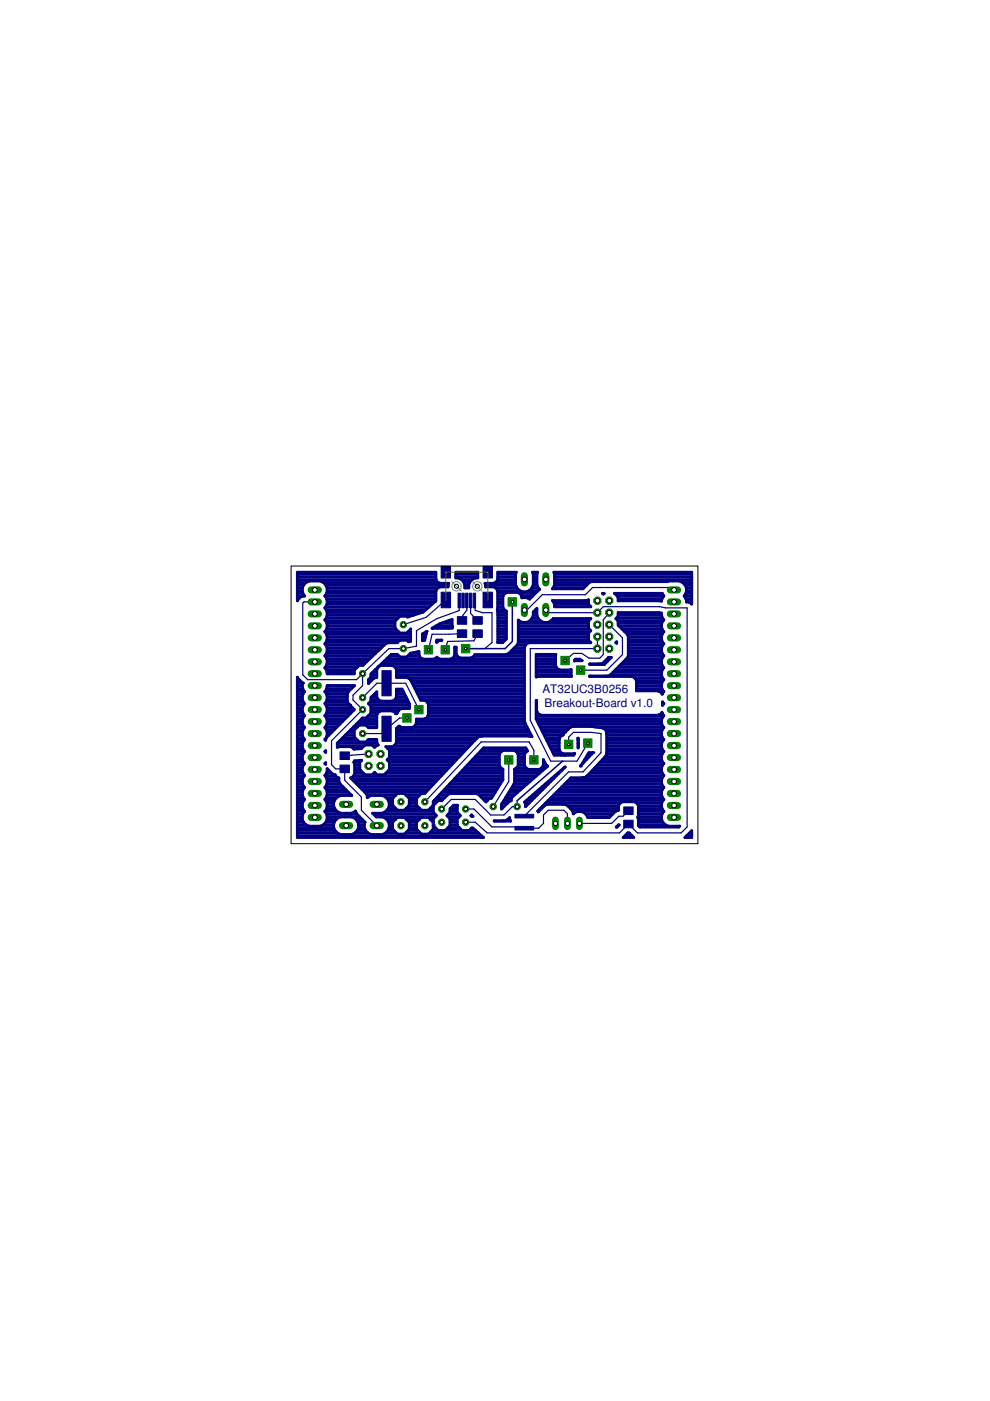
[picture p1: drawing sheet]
<svg xmlns="http://www.w3.org/2000/svg" width="210mm" height="297mm" viewBox="0 0 210 297" stroke-linecap="round" stroke-linejoin="round" font-family="sans-serif">
<defs><g id="words">
<g font-size="2.5" fill="#000080">
<text x="115" y="146.9">AT32UC3B0256</text>
<text x="115.5" y="149.9">Breakout-Board v1.0</text>
</g>
</g></defs>
<g fill="#000080" stroke="#000080" stroke-width=".21">
<path d="M93.5 120.1h2v2.5h-2z"/>
<path d="M102.4 120.1h2v2.5h-2z"/>
<path d="M93.5 125.6h2v3.3h-2z"/>
<path d="M102.4 125.6h2v3.3h-2z"/>
<path d="M100.3 125.8h.5v3.1h-.5z"/>
<path d="M99.5 125.8h.5v3.1h-.5z"/>
<path d="M98.7 125.8h.5v3.1h-.5z"/>
<path d="M97.9 125.8h.5v3.1h-.5z"/>
<path d="M97.1 125.8h.5v3.1h-.5z"/>
<path d="M97 130.7h2v1.7h-2z"/>
<path d="M97 133.5h2v1.6h-2z"/>
<path d="M100.3 130.7h2v1.7h-2z"/>
<path d="M100.3 133.5h2v1.6h-2z"/>
<path d="M132.2 173.9h2v1.6h-2z"/>
<path d="M132.2 171.1h2v1.6h-2z"/>
<path d="M72.1 162.2h2v1.6h-2z"/>
<path d="M72.1 159.4h2v1.6h-2z"/>
<path d="M81 142.2h1.9v5.3h-1.9z"/>
<path d="M81 151.8h1.9v5.4h-1.9z"/>
<path d="M109.2 172.7h4v.7h-4z"/>
<path d="M109.2 175.2h4v.8h-4z"/>
</g>
<g fill="#000080" stroke="#000080" stroke-width=".25">
<path d="M74.8 148.4l2.1 2.1z"/>
<path d="M74.8 147.4v1z"/>
<path d="M74.8 147.4l2.1-2z"/>
<path d="M76.9 142.8v2.6z"/>
<path d="M97.4 127.3v2.2z"/>
<path d="M92.6 131.2l4.8-1.7z"/>
<path d="M88.3 133.7l4.3-2.5z"/>
<path d="M88.3 133.7v3.3z"/>
<path d="M85.5 137.5l2.8-.5z"/>
<path d="M126.7 135v2.5z"/>
<path d="M111.2 129.3h.5z"/>
<path d="M115 126.1l-3.3 3.2z"/>
<path d="M115 126.1h9.1z"/>
<path d="M125.6 124.6l-1.5 1.5z"/>
<path d="M125.6 124.6h16.8z"/>
<path d="M142.4 124.6l.5 .5z"/>
<path d="M64.5 127.6h2.2z"/>
<path d="M64.2 127.9l.3-.3z"/>
<path d="M64.2 127.9v15.2z"/>
<path d="M64.2 143.1l1 1z"/>
<path d="M65.2 144.1h10.4z"/>
<path d="M76.9 142.8l-1.3 1.3z"/>
<path d="M82.5 137.5h3z"/>
<path d="M76.9 142.8l5.6-5.3z"/>
<path d="M109.6 169.8v1.2z"/>
<path d="M71.2 163h1.9z"/>
<path d="M70.3 162.1l.9 .9z"/>
<path d="M70.3 157.1v5z"/>
<path d="M76.9 150.5l-6.6 6.6z"/>
<path d="M73.1 163v2.4z"/>
<path d="M73.1 165.4l3.5 3.6z"/>
<path d="M76.6 169v2.8z"/>
<path d="M76.6 171.8l3.3 3.2z"/>
<path d="M95.7 169.5l-2.1 2z"/>
<path d="M95.7 169.5h5.1z"/>
<path d="M100.8 169.5l3.3 3.3z"/>
<path d="M104.1 172.8h2.7z"/>
<path d="M108.6 171l-1.8 1.8z"/>
<path d="M108.6 171h1z"/>
<path d="M124.6 157.6l-2.3 3.8z"/>
<path d="M119.3 161.4h3z"/>
<path d="M116.8 161.4h2.5z"/>
<path d="M112.4 152.7l4.4 8.7z"/>
<path d="M112.4 137.5v15.2z"/>
<path d="M112.4 137.5h14.3z"/>
<path d="M98.7 137.5h4.1z"/>
<path d="M102.8 137.5l1.5-1.3z"/>
<path d="M104.3 129.9v6.3z"/>
<path d="M102.3 129.9h2z"/>
<path d="M100.8 129.4l1.5 .5z"/>
<path d="M100.6 127.3l.2 2.1z"/>
<path d="M99.8 127.3v2.8z"/>
<path d="M99.8 130.1l1.5 1.4z"/>
<path d="M98.1 130.5l-.1 1z"/>
<path d="M99 129.4l-.9 1.1z"/>
<path d="M99 127.3v2.1z"/>
<path d="M85.5 132.4l4.8-1.5z"/>
<path d="M90.3 130.9l4.2-3.7z"/>
<path d="M95.2 134.5l2.8-.2z"/>
<path d="M91.6 134.5h3.6z"/>
<path d="M91.6 134.5l-.8 3.3z"/>
<path d="M94.9 136l-.5 1.8z"/>
<path d="M94.9 136l5.6-.1z"/>
<path d="M101.3 134.3l-.8 1.6z"/>
<path d="M133.2 171.9l-1.1 1.2z"/>
<path d="M131.2 173.1h.9z"/>
<path d="M131.2 173.1l-1.5 1.5z"/>
<path d="M122.8 174.6h6.9z"/>
<path d="M113.2 159.1v2z"/>
<path d="M112.2 157.3l1 1.8z"/>
<path d="M102 157.3h10.2z"/>
<path d="M102 157.3l-11.9 12.7z"/>
<path d="M116.3 129.9h10.4z"/>
<path d="M115.7 129.3l.6 .6z"/>
<path d="M127.9 128.6l-1.2 1.3z"/>
<path d="M127.9 128.6h11.9z"/>
<path d="M139.8 128.6l1.3 .3z"/>
<path d="M141.1 128.9h4.6z"/>
<path d="M145.7 128.9v46.4z"/>
<path d="M144.4 176.6l1.3-1.3z"/>
<path d="M135.1 176.6h9.3z"/>
<path d="M133.2 174.7l1.9 1.9z"/>
<path d="M98.7 174.3h2.1z"/>
<path d="M100.8 174.3l2.5 2.3z"/>
<path d="M103.3 176.6h28.1z"/>
<path d="M133.2 174.7l-1.8 1.9z"/>
<path d="M111.2 175.6h3z"/>
<path d="M115.2 174.6l-1 1z"/>
<path d="M115.2 172.8v1.8z"/>
<path d="M116.2 171.8l-1 1z"/>
<path d="M116.2 171.8h3.3z"/>
<path d="M119.5 171.8l.8 .7z"/>
<path d="M120.3 172.5v2.1z"/>
<path d="M98.7 171.5h1.8z"/>
<path d="M100.5 171.5l3.8 3.8z"/>
<path d="M104.3 175.3h6.6z"/>
<path d="M110.9 175.3l.3 .3z"/>
<path d="M107.9 161.1v4.6z"/>
<path d="M107.9 165.7l-3.3 5.3z"/>
<path d="M119.8 140.1l1.8-1.6z"/>
<path d="M123.4 138.5l1.5 1z"/>
<path d="M121.6 138.5h1.8z"/>
<path d="M124.9 139.5h2.3z"/>
<path d="M127.9 138.8l-.7 .7z"/>
<path d="M127.9 131.4v7.4z"/>
<path d="M129.2 129.9l-1.3 1.5z"/>
<path d="M123.1 142.1h5.6z"/>
<path d="M132 138.8l-3.3 3.3z"/>
<path d="M132 135.2v3.6z"/>
<path d="M129.2 132.4l2.8 2.8z"/>
<path d="M82 154.5l2.7-2.3z"/>
<path d="M84.7 152.2h1.6z"/>
<path d="M76.9 155.5h4z"/>
<path d="M82 154.5l-1.1 1z"/>
<path d="M86 144.9l2.8 5.6z"/>
<path d="M82 144.9h4z"/>
<path d="M79.9 144.9h2.1z"/>
<path d="M79.9 144.9l-3 3z"/>
<path d="M73.1 160.2l5-.4z"/>
<path d="M125.4 155.3l2 .2z"/>
<path d="M127.4 155.5v4.1z"/>
<path d="M127.4 159.6l-3.8 4.1z"/>
<path d="M120.5 163.7h3.1z"/>
<path d="M120.5 163.7l-9.3 9.3z"/>
<path d="M121.6 155.3h3.8z"/>
<path d="M121.6 155.3l-1 1z"/>
<path d="M120.6 156.3v1.5z"/>
</g>
<g fill="#000080" stroke="#000080" stroke-width=".32">
<path d="M109.6 169.8l9.7-8.4z"/>
<path d="M108.6 127.6v8.4z"/>
<path d="M107.1 137.5l1.5-1.5z"/>
<path d="M98.7 137.5h8.4z"/>
</g>
<g fill="#000080" stroke="#000080" stroke-width=".61">
<path d="M122 139.8h1z"/>
<path d="M121.8 140l.2-.2z"/>
<path d="M121.8 140v.1z"/>
<path d="M121.8 140.1h.2z"/>
<path d="M122 140.1h1.4z"/>
<path d="M123 139.8l.4 .3z"/>
<path d="M129 139.4v.1z"/>
<path d="M129 139.5l-.4 .3z"/>
<path d="M128.6 139.8l-.7 .8z"/>
<path d="M127.4 140.8l.5-.2z"/>
<path d="M126.9 140.8h.5z"/>
<path d="M125 140.8h1.9z"/>
<path d="M125.1 140.8h3.1z"/>
<path d="M128.2 140.8l1.4-1.4z"/>
<path d="M129 139.4h.6z"/>
<path d="M135 144.5v2z"/>
<path d="M135 146.5h4.4z"/>
<path d="M139.5 146.5h.1z"/>
<path d="M140.5 146.9l-.1 .3z"/>
<path d="M140.5 146.9l.3-.3z"/>
<path d="M140.5 146.4l.3 .2z"/>
<path d="M140.2 145.8l.3 .6z"/>
<path d="M140.2 145v.8z"/>
<path d="M140.5 144.3l-.3 .7z"/>
<path d="M140.5 144.3l.3-.2z"/>
<path d="M140.5 143.9l.3 .2z"/>
<path d="M140.2 143.2l.3 .7z"/>
<path d="M140.2 142.5v.7z"/>
<path d="M140.5 141.8l-.3 .7z"/>
<path d="M140.5 141.8l.3-.2z"/>
<path d="M140.5 141.4l.3 .2z"/>
<path d="M140.2 140.7l.3 .7z"/>
<path d="M140.2 139.9v.8z"/>
<path d="M140.5 139.2l-.3 .7z"/>
<path d="M140.5 139.2l.3-.2z"/>
<path d="M140.5 138.8l.3 .2z"/>
<path d="M140.2 138.1l.3 .7z"/>
<path d="M140.2 137.4v.7z"/>
<path d="M140.5 136.7l-.3 .7z"/>
<path d="M140.5 136.7l.3-.2z"/>
<path d="M140.5 136.3l.3 .2z"/>
<path d="M140.2 135.6l.3 .7z"/>
<path d="M140.2 134.9v.7z"/>
<path d="M140.5 134.2l-.3 .7z"/>
<path d="M140.5 134.2l.3-.2z"/>
<path d="M140.5 133.7l.3 .3z"/>
<path d="M140.2 133.1l.3 .6z"/>
<path d="M140.2 132.3v.8z"/>
<path d="M140.5 131.6l-.3 .7z"/>
<path d="M140.5 131.6l.3-.2z"/>
<path d="M140.5 131.2l.3 .2z"/>
<path d="M140.2 130.5l.3 .7z"/>
<path d="M140.2 130v.5z"/>
<path d="M139.7 129.9l.5 .1z"/>
<path d="M131.1 129.9h8.6z"/>
<path d="M131.1 129.9v.8z"/>
<path d="M131.1 130.7l-.5 .5z"/>
<path d="M130.6 131.2l.5 .5z"/>
<path d="M131.1 131.7v.8z"/>
<path d="M131.1 132.5l1.9 2z"/>
<path d="M133 134.5l.2 .5z"/>
<path d="M133.2 135v.5z"/>
<path d="M133.2 135.5v3.5z"/>
<path d="M133.2 139l-.2 .5z"/>
<path d="M133 139.5l-.3 .3z"/>
<path d="M132.7 139.8l-3.3 3.3z"/>
<path d="M128.9 143.3l.5-.2z"/>
<path d="M128.4 143.3h.5z"/>
<path d="M125.1 143.3h3.3z"/>
<path d="M125.1 143.3l-.1 .1z"/>
<path d="M125 143.4h8.9z"/>
<path d="M130.6 136.2l.1 .2z"/>
<path d="M130.7 136.1v.3z"/>
<path d="M130.7 136.1l-.1 .1z"/>
<path d="M114.1 143.4h7.1z"/>
<path d="M121.1 143.2l.1 .2z"/>
<path d="M121.1 142v1.2z"/>
<path d="M120.9 142h.2z"/>
<path d="M118.7 142h2.2z"/>
<path d="M118.3 141.9l.4 .1z"/>
<path d="M118 141.6l.3 .3z"/>
<path d="M117.8 141.2l.2 .4z"/>
<path d="M117.8 138.9v2.3z"/>
<path d="M117.9 138.7l-.1 .2z"/>
<path d="M113.7 138.7h4.2z"/>
<path d="M113.7 138.7v4.8z"/>
<path d="M140.5 126.6l-.3 .6z"/>
<path d="M140.5 126.6l.3-.3z"/>
<path d="M140.5 126.1l.3 .2z"/>
<path d="M140.4 125.8l.1 .3z"/>
<path d="M130.3 125.8h10.1z"/>
<path d="M130.3 125.8l.8 .8z"/>
<path d="M131.1 126.6v.8z"/>
<path d="M131.1 127.4h8.6z"/>
<path d="M139.7 127.4h.1z"/>
<path d="M139.8 127.4h.2z"/>
<path d="M140 127.4h.1z"/>
<path d="M140.1 127.4h.1z"/>
<path d="M140.2 127.2v.2z"/>
<path d="M107.4 129.6v5.9z"/>
<path d="M107.1 129.5l.3 .1z"/>
<path d="M106.8 129.1l.3 .4z"/>
<path d="M106.6 128.7l.2 .4z"/>
<path d="M106.6 126.5v2.2z"/>
<path d="M106.8 126.1l-.2 .4z"/>
<path d="M107.1 125.8l-.3 .3z"/>
<path d="M107.1 125.8l.4-.2z"/>
<path d="M107.5 125.6h2.2z"/>
<path d="M109.7 125.6l.4 .2z"/>
<path d="M110.1 125.8l.4 .3z"/>
<path d="M110.5 126.1l.1 .4z"/>
<path d="M110.6 126.5v.3z"/>
<path d="M110.6 126.8l.2-.1z"/>
<path d="M110.8 126.7h.8z"/>
<path d="M111.6 126.7l.6 .3z"/>
<path d="M112.3 127l1.6-1.6z"/>
<path d="M114.3 125l-.4 .4z"/>
<path d="M114.3 125h.1z"/>
<path d="M114.1 124.7l.3 .3z"/>
<path d="M113.8 124l.3 .7z"/>
<path d="M113.8 121.7v2.3z"/>
<path d="M114 121.3l-.2 .4z"/>
<path d="M112.9 121.3h1.1z"/>
<path d="M112.9 121.3l.2 .4z"/>
<path d="M113.1 121.7v2.3z"/>
<path d="M113.1 124l-.3 .7z"/>
<path d="M112.8 124.7l-.6 .5z"/>
<path d="M111.6 125.5l.6-.3z"/>
<path d="M110.8 125.5h.8z"/>
<path d="M110.1 125.2l.7 .3z"/>
<path d="M109.6 124.7l.5 .5z"/>
<path d="M109.3 124l.3 .7z"/>
<path d="M109.3 121.7v2.3z"/>
<path d="M109.5 121.3l-.2 .4z"/>
<path d="M105.5 121.3h4z"/>
<path d="M105.5 121.3v1.5z"/>
<path d="M105.5 122.8l-.1 .4z"/>
<path d="M105.4 123.2l-.4 .3z"/>
<path d="M104.6 123.7l.4-.2z"/>
<path d="M102.8 123.7h1.8z"/>
<path d="M102.8 123.7l.2 .2z"/>
<path d="M103 123.9v.5z"/>
<path d="M103 124.4h1.6z"/>
<path d="M104.6 124.4l.4 .2z"/>
<path d="M105 124.6l.4 .3z"/>
<path d="M105.4 124.9l.1 .4z"/>
<path d="M105.5 125.3v3.8z"/>
<path d="M105.5 129.1l-.1 .2z"/>
<path d="M105.4 129.3l.2 .3z"/>
<path d="M105.6 129.6v.6z"/>
<path d="M105.6 130.2v5.9z"/>
<path d="M105.6 136.1v.1z"/>
<path d="M105.6 136.2h1z"/>
<path d="M106.6 136.2l.8-.7z"/>
<path d="M96 132.9l-.1 .3z"/>
<path d="M95.8 132.6l.2 .3z"/>
<path d="M95.8 131.3v1.3z"/>
<path d="M93.2 132.3l2.6-1z"/>
<path d="M91.6 133.2l1.6-.9z"/>
<path d="M91.7 133.2h.1z"/>
<path d="M91.8 133.2h3.3z"/>
<path d="M95.1 133.2h.8z"/>
<path d="M90.4 134.1v.1z"/>
<path d="M90.5 133.9l-.1 .2z"/>
<path d="M89.6 134.4l.9-.5z"/>
<path d="M89.6 134.4v1.4z"/>
<path d="M89.6 135.8h.1z"/>
<path d="M89.7 135.8h.3z"/>
<path d="M90.4 134.3l-.4 1.5z"/>
<path d="M92.6 135.7l-.1 .4z"/>
<path d="M92.5 136.1l.1 .1z"/>
<path d="M92.6 136.2l.3-.3z"/>
<path d="M92.9 135.9l.4-.1z"/>
<path d="M93.3 135.8h.4z"/>
<path d="M92.6 135.7h1.1z"/>
<path d="M99.7 123.3l-.3 .6z"/>
<path d="M99.7 123.3l.5-.5z"/>
<path d="M100.2 122.8l.6-.3z"/>
<path d="M100.8 122.5h.5z"/>
<path d="M101.3 121.3v1.2z"/>
<path d="M96.6 121.3h4.7z"/>
<path d="M96.6 121.3v1.2z"/>
<path d="M96.6 122.5h.5z"/>
<path d="M97.1 122.5l.7 .3z"/>
<path d="M97.8 122.8l.5 .5z"/>
<path d="M98.3 123.3l.3 .6z"/>
<path d="M98.6 123.9v.7z"/>
<path d="M98.7 124.6h.7z"/>
<path d="M99.4 123.9v.7z"/>
<path d="M99.8 172.9l.2 .2z"/>
<path d="M100 173.1h.3z"/>
<path d="M100 172.8l.3 .3z"/>
<path d="M100 172.8l-.2 .1z"/>
<path d="M108.1 173.6l.1 .5z"/>
<path d="M108.1 173.4v.2z"/>
<path d="M107.5 173.8l.6-.4z"/>
<path d="M107.1 174l.4-.2z"/>
<path d="M106.6 174h.5z"/>
<path d="M104.8 174h1.8z"/>
<path d="M104.8 174.1h3.4z"/>
<path d="M123.1 162.3v.1z"/>
</g>
<circle cx="123.1" cy="162.4" r=".31" fill="#000080"/>
<g fill="#000080" stroke="#000080" stroke-width=".61">
<path d="M123.1 162.4l.1-.1z"/>
<path d="M122.6 156.7v1.9z"/>
<path d="M122.6 156.5v2z"/>
<path d="M122.5 156.5h.1z"/>
<path d="M122.5 156.5l.1 .2z"/>
<path d="M121.8 172.3l-.2 .2z"/>
<path d="M121.8 172.3l.7-.3z"/>
<path d="M122.5 172h.7z"/>
<path d="M123.2 172l.7 .3z"/>
<path d="M123.9 172.3l.5 .5z"/>
<path d="M124.4 172.8l.2 .5z"/>
<path d="M124.6 173.3h4.6z"/>
<path d="M130.5 172l-1.3 1.3z"/>
<path d="M130.5 172l.5-.2z"/>
<path d="M131 171.8h.1z"/>
<path d="M131.1 170.9v.9z"/>
<path d="M131.3 170.5l-.2 .4z"/>
<path d="M131.6 170.2l-.3 .3z"/>
<path d="M131.6 170.2l.4-.2z"/>
<path d="M132 170h2.5z"/>
<path d="M134.5 170l.4 .2z"/>
<path d="M134.9 170.2l.3 .3z"/>
<path d="M135.2 170.5l.2 .4z"/>
<path d="M135.4 170.9v2z"/>
<path d="M135.4 172.9l-.2 .4z"/>
<path d="M135.2 173.3l.2 .4z"/>
<path d="M135.4 173.7v1.4z"/>
<path d="M135.4 175.1l.3 .3z"/>
<path d="M135.7 175.4h8.2z"/>
<path d="M143.9 175.4l.2-.2z"/>
<path d="M141.8 175.2h2.2z"/>
<path d="M141.1 174.9l.7 .3z"/>
<path d="M140.5 174.4l.6 .5z"/>
<path d="M140.2 173.7l.3 .7z"/>
<path d="M140.2 172.9v.8z"/>
<path d="M140.5 172.2l-.3 .7z"/>
<path d="M140.5 172.2l.3-.2z"/>
<path d="M140.5 171.8l.3 .2z"/>
<path d="M140.2 171.1l.3 .7z"/>
<path d="M140.2 170.4v.7z"/>
<path d="M140.5 169.7l-.3 .7z"/>
<path d="M140.5 169.7l.3-.2z"/>
<path d="M140.5 169.3l.3 .2z"/>
<path d="M140.2 168.6l.3 .7z"/>
<path d="M140.2 167.8v.8z"/>
<path d="M140.5 167.2l-.3 .6z"/>
<path d="M140.5 167.2l.3-.2z"/>
<path d="M140.5 166.7l.3 .3z"/>
<path d="M140.2 166l.3 .7z"/>
<path d="M140.2 165.3v.7z"/>
<path d="M140.5 164.6l-.3 .7z"/>
<path d="M140.5 164.6l.3-.2z"/>
<path d="M140.5 164.2l.3 .2z"/>
<path d="M140.2 163.5l.3 .7z"/>
<path d="M140.2 162.8v.7z"/>
<path d="M140.5 162.1l-.3 .7z"/>
<path d="M140.5 162.1l.3-.2z"/>
<path d="M140.5 161.7l.3 .2z"/>
<path d="M140.2 161l.3 .7z"/>
<path d="M140.2 160.2v.8z"/>
<path d="M140.5 159.6l-.3 .6z"/>
<path d="M140.5 159.6l.3-.3z"/>
<path d="M140.5 159.1l.3 .2z"/>
<path d="M140.2 158.5l.3 .6z"/>
<path d="M140.2 157.7v.8z"/>
<path d="M140.5 157l-.3 .7z"/>
<path d="M140.5 157l.3-.2z"/>
<path d="M140.5 156.6l.3 .2z"/>
<path d="M140.2 155.9l.3 .7z"/>
<path d="M140.2 155.1v.8z"/>
<path d="M140.5 154.5l-.3 .6z"/>
<path d="M140.5 154.5l.3-.2z"/>
<path d="M140.5 154l.3 .3z"/>
<path d="M140.2 153.4l.3 .6z"/>
<path d="M140.2 152.6v.8z"/>
<path d="M140.5 151.9l-.3 .7z"/>
<path d="M140.5 151.9l.3-.2z"/>
<path d="M140.5 151.5l.3 .2z"/>
<path d="M140.4 151.1l.1 .4z"/>
<path d="M139.5 151.7l.1-.1z"/>
<path d="M114.8 151.7h24.6z"/>
<path d="M114.7 151.6l.1 .1z"/>
<path d="M113.8 150.7v.1z"/>
<path d="M113.8 148.5v2.1z"/>
<path d="M113.7 148.5v3.9z"/>
<path d="M113.7 152.4l3.8 7.7z"/>
<path d="M117.5 160.1h1.5z"/>
<path d="M119 160.1h.1z"/>
<path d="M119.1 160.1h.5z"/>
</g>
<circle cx="119.6" cy="160.1" r=".31" fill="#000080"/>
<g fill="#000080" stroke="#000080" stroke-width=".61">
<path d="M119.6 160.1h2z"/>
<path d="M121.9 159.7l-.3 .4z"/>
<path d="M121.7 159.8l.2-.1z"/>
<path d="M119.4 159.8h2.3z"/>
<path d="M119 159.7l.4 .1z"/>
<path d="M118.7 159.3l.3 .4z"/>
<path d="M118.6 158.9l.1 .4z"/>
<path d="M118.6 156.7v2.2z"/>
<path d="M118.7 156.3l-.1 .4z"/>
<path d="M118.7 156.3l.3-.3z"/>
<path d="M119 156l.4-.2z"/>
<path d="M119.5 155.6l-.1 .2z"/>
<path d="M119.8 155.2l-.3 .4z"/>
<path d="M119.8 155.2l1.1-1z"/>
<path d="M120.9 154.2l.4-.2z"/>
<path d="M121.3 154h.5z"/>
<path d="M121.8 154h3.4z"/>
<path d="M125.3 154h.2z"/>
<path d="M125.5 154h.1z"/>
<path d="M125.7 154.1l1.8 .2z"/>
<path d="M127.5 154.3h.2z"/>
<path d="M127.8 154.3l.2 .1z"/>
<path d="M128 154.4l.1 .1z"/>
<path d="M128.2 154.6l.2 .1z"/>
<path d="M128.4 154.7l.1 .1z"/>
<path d="M128.5 155l.1 .1z"/>
<path d="M128.6 155.1v.2z"/>
<path d="M128.7 155.4l-.1 .2z"/>
<path d="M128.6 155.6v4z"/>
<path d="M128.6 159.6l.1 .2z"/>
<path d="M128.6 159.8v.3z"/>
<path d="M128.6 160.1l-.1 .2z"/>
</g>
<circle cx="128.5" cy="160.3" r=".31" fill="#000080"/>
<g fill="#000080" stroke="#000080" stroke-width=".61">
<path d="M128.5 160.3l-.2 .2z"/>
<path d="M128.3 160.5l-3.6 3.8z"/>
<path d="M124.6 164.4l-.1 .1z"/>
<path d="M124.5 164.5l-.2 .2z"/>
</g>
<circle cx="124.3" cy="164.7" r=".31" fill="#000080"/>
<g fill="#000080" stroke="#000080" stroke-width=".61">
<path d="M124.1 164.8l.2-.1z"/>
<path d="M123.9 164.9l.2-.1z"/>
<path d="M123.6 164.9h.2z"/>
<path d="M123.4 164.9h.2z"/>
<path d="M121.1 164.9h2.3z"/>
<path d="M114 171.9l7.1-7z"/>
<path d="M114 171.9l.1 .1z"/>
<path d="M114.1 172v.1z"/>
<path d="M114.2 172.1l1-1z"/>
<path d="M115.2 171.1l.3-.4z"/>
<path d="M115.5 170.7l.5-.2z"/>
<path d="M116 170.5h3.3z"/>
<path d="M119.3 170.5h.5z"/>
<path d="M119.8 170.5l.4 .2z"/>
<path d="M120.2 170.7l.8 .8z"/>
<path d="M121 171.5l.3 .3z"/>
<path d="M121.3 171.8l.2 .5z"/>
<path d="M121.5 172.3v.2z"/>
<path d="M111.2 170.1l8.6-7.5z"/>
<path d="M111.2 170.1l.2 .2z"/>
<path d="M111.4 170.3v.7z"/>
<path d="M111.4 171l8.4-8.4z"/>
<path d="M124.9 159.6h.8z"/>
<path d="M124.9 159.6l-1.5 2.3z"/>
<path d="M123.4 161.9v.1z"/>
<path d="M125.7 159.6l-2.3 2.4z"/>
</g>
<circle cx="125.7" cy="159.6" r=".31" fill="#000080"/>
<g fill="#000080" stroke="#000080" stroke-width=".61">
<path d="M131.1 174.9l-.4 .4z"/>
<path d="M130.7 175.3v.1z"/>
<path d="M130.7 175.4h.1z"/>
<path d="M130.8 175.4l.3-.3z"/>
<path d="M131.1 174.9v.2z"/>
<path d="M133.4 176.6l1 1z"/>
<path d="M133.1 176.6h.3z"/>
<path d="M133.1 176.6l-1 1z"/>
<path d="M132.1 177.6h2.3z"/>
<path d="M146.7 176.1v1.5z"/>
<path d="M146.7 176.1l-1.2 1.2z"/>
<path d="M145.5 177.3l-.3 .3z"/>
<path d="M145.2 177.6h1.5z"/>
<path d="M117.4 121.3h29.3z"/>
<path d="M117.4 121.3l.2 .4z"/>
<path d="M117.6 121.7v2.3z"/>
<path d="M117.6 124l-.3 .7z"/>
<path d="M117.1 124.8l.2-.1z"/>
<path d="M117.1 124.8h6.5z"/>
<path d="M123.6 124.8l1-.9z"/>
<path d="M124.9 123.5l-.3 .4z"/>
<path d="M124.9 123.5l.5-.2z"/>
<path d="M125.4 123.3h16.1z"/>
<path d="M141.5 123.3l.3-.1z"/>
<path d="M141.8 123.2h2.2z"/>
<path d="M144 123.2l.7 .3z"/>
<path d="M144.7 123.5l.5 .5z"/>
<path d="M145.2 124l.3 .7z"/>
<path d="M145.5 124.7v.8z"/>
<path d="M145.5 125.5l-.3 .6z"/>
<path d="M145.2 126.1l-.1 .2z"/>
<path d="M145.1 126.3l.1 .3z"/>
<path d="M145.2 126.6l.3 .6z"/>
<path d="M145.5 127.2v.4z"/>
<path d="M145.5 127.6h.4z"/>
<path d="M145.9 127.6l.5 .2z"/>
<path d="M146.4 127.8l.3 .3z"/>
<path d="M146.7 121.3v6.8z"/>
<path d="M124.8 128.1l.5 .5z"/>
<path d="M124.8 127.2v.9z"/>
<path d="M124.4 127.3l.4-.1z"/>
<path d="M123.9 127.3h.5z"/>
<path d="M117.1 127.3h6.8z"/>
<path d="M117.1 127.3l.2 .2z"/>
<path d="M117.3 127.5l.3 .7z"/>
<path d="M117.6 128.2v.4z"/>
<path d="M117.6 128.6h7.6z"/>
<path d="M75.1 154.8v1.5z"/>
<path d="M75.1 154.8l1.1-1z"/>
<path d="M76.2 153.8h1.4z"/>
<path d="M77.6 153.8l.5 .5z"/>
<path d="M78.1 154.3h1.8z"/>
<path d="M79.9 151.6v2.7z"/>
<path d="M80.1 151.2l-.2 .4z"/>
<path d="M80.1 151.2l.3-.3z"/>
<path d="M80.4 150.9l.4-.2z"/>
<path d="M80.8 150.7h2.3z"/>
<path d="M83.1 150.7l.5 .2z"/>
<path d="M83.6 150.9l.3 .3z"/>
<path d="M83.9 151.2v.1z"/>
</g>
<circle cx="83.9" cy="151.3" r=".31" fill="#000080"/>
<g fill="#000080" stroke="#000080" stroke-width=".61">
<path d="M84.1 151.2l-.2 .1z"/>
<path d="M84.2 151.1h.1z"/>
<path d="M84.5 150.7l-.2 .4z"/>
<path d="M84.7 150.4l-.2 .3z"/>
<path d="M84.7 150.4l.5-.2z"/>
<path d="M85.2 150.2h1.6z"/>
<path d="M86.8 149.3v.9z"/>
<path d="M85.3 146.1l1.5 3.2z"/>
<path d="M84.1 146.1h1.2z"/>
<path d="M84.1 146.1v1.7z"/>
<path d="M84.1 147.8l-.2 .4z"/>
<path d="M83.9 148.2l-.3 .3z"/>
<path d="M83.1 148.7l.5-.2z"/>
<path d="M80.8 148.7h2.3z"/>
<path d="M80.4 148.5l.4 .2z"/>
<path d="M80.1 148.2l.3 .3z"/>
<path d="M79.9 147.8l.2 .4z"/>
<path d="M79.9 146.7v1.1z"/>
<path d="M78.7 147.9l1.2-1.2z"/>
<path d="M78.7 147.9v.8z"/>
<path d="M78.7 148.7l-.6 .5z"/>
<path d="M78.1 149.2l.6 .5z"/>
<path d="M78.7 149.7v1.5z"/>
<path d="M78.7 151.2l-1.1 1z"/>
<path d="M76.9 152.2h.7z"/>
<path d="M71.5 157.6l5.4-5.4z"/>
<path d="M71.5 157.6v.9z"/>
<path d="M71.5 158.5l.4-.2z"/>
<path d="M71.9 158.3h2.4z"/>
<path d="M74.3 158.3l.4 .2z"/>
<path d="M74.7 158.5l.3 .3z"/>
<path d="M75 158.8l1.6-.1z"/>
<path d="M76.6 158.7l.8-.7z"/>
<path d="M77.4 158h1.5z"/>
<path d="M78.9 158l.5 .5z"/>
<path d="M79.4 158.5l.5-.5z"/>
<path d="M79.9 158h.3z"/>
<path d="M80.1 157.8l.1 .2z"/>
<path d="M79.9 157.4l.2 .4z"/>
<path d="M79.9 156.8v.6z"/>
<path d="M78.1 156.8h1.8z"/>
<path d="M78.1 156.8l-.5 .5z"/>
<path d="M76.2 157.3h1.4z"/>
<path d="M75.1 156.3l1.1 1z"/>
<path d="M75 161.6l.2 .4z"/>
<path d="M75.2 162v2z"/>
<path d="M75.2 164l-.2 .5z"/>
<path d="M75 164.5l-.3 .3z"/>
<path d="M74.3 164.9l.4-.1z"/>
<path d="M74.3 164.9l3 3z"/>
<path d="M77.3 167.9l.4 .4z"/>
<path d="M77.7 168.3l.2 .4z"/>
<path d="M77.9 168.7v.4z"/>
<path d="M77.9 169.1l.2-.2z"/>
<path d="M78.1 168.9l.6-.2z"/>
<path d="M78.7 168.7h2.3z"/>
<path d="M81 168.7l.7 .2z"/>
<path d="M81.7 168.9l.5 .6z"/>
<path d="M82.2 169.5l.3 .7z"/>
<path d="M82.5 170.2v.7z"/>
<path d="M82.5 170.9l-.3 .7z"/>
<path d="M81.7 172.1l.5-.5z"/>
<path d="M81 172.4l.7-.3z"/>
<path d="M79 172.4h2z"/>
<path d="M79 172.4l.8 .8z"/>
<path d="M79.8 173.2h1.2z"/>
<path d="M81 173.2l.7 .3z"/>
<path d="M81.7 173.5l.5 .5z"/>
<path d="M82.2 174l.3 .7z"/>
<path d="M82.5 174.7v.7z"/>
<path d="M82.5 175.4l-.3 .7z"/>
<path d="M82.2 176.1l-.5 .6z"/>
<path d="M81 176.9l.7-.2z"/>
<path d="M78.7 176.9h2.3z"/>
<path d="M78.1 176.7l.6 .2z"/>
<path d="M77.5 176.1l.6 .6z"/>
<path d="M77.2 175.4l.3 .7z"/>
<path d="M77.2 174.7v.7z"/>
<path d="M77.4 174.3l-.2 .4z"/>
<path d="M75.6 172.5l1.8 1.8z"/>
<path d="M75.4 172l.2 .5z"/>
<path d="M75.2 172.1l.2-.1z"/>
<path d="M74.5 172.4l.7-.3z"/>
<path d="M72.2 172.4h2.3z"/>
<path d="M71.6 172.1l.6 .3z"/>
<path d="M71 171.6l.6 .5z"/>
<path d="M70.7 170.9l.3 .7z"/>
<path d="M70.7 170.2v.7z"/>
<path d="M71 169.5l-.3 .7z"/>
<path d="M71 169.5l.6-.6z"/>
<path d="M71.6 168.9l.6-.2z"/>
<path d="M72.2 168.7h2.3z"/>
<path d="M72 166.1l2.6 2.6z"/>
<path d="M71.8 165.7l.2 .4z"/>
<path d="M71.8 165.2v.5z"/>
<path d="M71.8 164.9v.3z"/>
<path d="M71.4 164.8l.4 .1z"/>
<path d="M71.1 164.5l.3 .3z"/>
<path d="M71.1 164.3v.2z"/>
<path d="M70.9 164.3h.2z"/>
<path d="M70.5 164.1l.4 .2z"/>
<path d="M69.6 163.2l.9 .9z"/>
<path d="M69.4 163l.2 .2z"/>
<path d="M69.4 163v.5z"/>
<path d="M69.4 163.5l-.3 .7z"/>
<path d="M69.1 164.2l-.2 .2z"/>
<path d="M68.9 164.4l.2 .2z"/>
<path d="M69.1 164.6l.3 .7z"/>
<path d="M69.4 165.3v.7z"/>
<path d="M69.4 166l-.3 .7z"/>
<path d="M69.1 166.7l-.2 .3z"/>
<path d="M68.9 167l.2 .2z"/>
<path d="M69.1 167.2l.3 .6z"/>
<path d="M69.4 167.8v.8z"/>
<path d="M69.4 168.6l-.3 .7z"/>
<path d="M69.1 169.3l-.2 .2z"/>
<path d="M68.9 169.5l.2 .2z"/>
<path d="M69.1 169.7l.3 .7z"/>
<path d="M69.4 170.4v.7z"/>
<path d="M69.4 171.1l-.3 .7z"/>
<path d="M69.1 171.8l-.2 .2z"/>
<path d="M68.9 172l.2 .2z"/>
<path d="M69.1 172.2l.3 .7z"/>
<path d="M69.4 172.9v.8z"/>
<path d="M69.4 173.7l-.3 .7z"/>
<path d="M68.6 174.9l.5-.5z"/>
<path d="M67.9 175.2l.7-.3z"/>
<path d="M65.6 175.2h2.3z"/>
<path d="M64.9 174.9l.7 .3z"/>
<path d="M64.4 174.4l.5 .5z"/>
<path d="M64.1 173.7l.3 .7z"/>
<path d="M64.1 172.9v.8z"/>
<path d="M64.4 172.2l-.3 .7z"/>
<path d="M64.4 172.2l.2-.2z"/>
<path d="M64.4 171.8l.2 .2z"/>
<path d="M64.1 171.1l.3 .7z"/>
<path d="M64.1 170.4v.7z"/>
<path d="M64.4 169.7l-.3 .7z"/>
<path d="M64.4 169.7l.2-.2z"/>
<path d="M64.4 169.3l.2 .2z"/>
<path d="M64.1 168.6l.3 .7z"/>
<path d="M64.1 167.8v.8z"/>
<path d="M64.4 167.2l-.3 .6z"/>
<path d="M64.4 167.2l.2-.2z"/>
<path d="M64.4 166.7l.2 .3z"/>
<path d="M64.1 166l.3 .7z"/>
<path d="M64.1 165.3v.7z"/>
<path d="M64.4 164.6l-.3 .7z"/>
<path d="M64.4 164.6l.2-.2z"/>
<path d="M64.4 164.2l.2 .2z"/>
<path d="M64.1 163.5l.3 .7z"/>
<path d="M64.1 162.8v.7z"/>
<path d="M64.4 162.1l-.3 .7z"/>
<path d="M64.4 162.1l.2-.2z"/>
<path d="M64.4 161.7l.2 .2z"/>
<path d="M64.1 161l.3 .7z"/>
<path d="M64.1 160.2v.8z"/>
<path d="M64.4 159.6l-.3 .6z"/>
<path d="M64.4 159.6l.2-.3z"/>
<path d="M64.4 159.1l.2 .2z"/>
<path d="M64.1 158.5l.3 .6z"/>
<path d="M64.1 157.7v.8z"/>
<path d="M64.4 157l-.3 .7z"/>
<path d="M64.4 157l.2-.2z"/>
<path d="M64.4 156.6l.2 .2z"/>
<path d="M64.1 155.9l.3 .7z"/>
<path d="M64.1 155.1v.8z"/>
<path d="M64.4 154.5l-.3 .6z"/>
<path d="M64.4 154.5l.2-.2z"/>
<path d="M64.4 154l.2 .3z"/>
<path d="M64.1 153.4l.3 .6z"/>
<path d="M64.1 152.6v.8z"/>
<path d="M64.4 151.9l-.3 .7z"/>
<path d="M64.4 151.9l.2-.2z"/>
<path d="M64.4 151.5l.2 .2z"/>
<path d="M64.1 150.8l.3 .7z"/>
<path d="M64.1 150.1v.7z"/>
<path d="M64.4 149.4l-.3 .7z"/>
<path d="M64.4 149.4l.2-.2z"/>
<path d="M64.4 149l.2 .2z"/>
<path d="M64.1 148.3l.3 .7z"/>
<path d="M64.1 147.6v.7z"/>
<path d="M64.4 146.9l-.3 .7z"/>
<path d="M64.4 146.9l.2-.3z"/>
<path d="M64.4 146.4l.2 .2z"/>
<path d="M64.1 145.8l.3 .6z"/>
<path d="M64.1 145v.8z"/>
<path d="M64.2 144.8l-.1 .2z"/>
</g>
<circle cx="64.2" cy="144.8" r=".31" fill="#000080"/>
<g fill="#000080" stroke="#000080" stroke-width=".61">
<path d="M63.1 143.8l1.1 1z"/>
<path d="M63.1 143.6v.2z"/>
<path d="M63.1 143.6v34z"/>
<path d="M63.1 177.6h39.4z"/>
<path d="M100.3 175.6l2.1 1.9z"/>
<path d="M100 175.6h.3z"/>
<path d="M100 175.6l-.5 .5z"/>
<path d="M98 176.1h1.5z"/>
<path d="M96.9 175l1.1 1.1z"/>
<path d="M96.9 173.6v1.4z"/>
<path d="M96.9 173.6l.7-.7z"/>
<path d="M96.9 172.3l.7 .6z"/>
<path d="M96.9 170.8v1.5z"/>
<path d="M96.2 170.7h.8z"/>
<path d="M96.2 170.7l-.8 .8z"/>
<path d="M95.4 171.5v.8z"/>
<path d="M95.4 172.3l-.6 .6z"/>
<path d="M94.8 172.9l.6 .7z"/>
<path d="M95.4 173.6v1.4z"/>
<path d="M95.4 175l-1 1.1z"/>
<path d="M92.9 176.1h1.5z"/>
<path d="M91.9 175l1 1.1z"/>
<path d="M91.9 173.6v1.4z"/>
<path d="M91.9 173.6l.6-.7z"/>
<path d="M91.9 172.3l.6 .6z"/>
<path d="M91.9 170.8v1.5z"/>
<path d="M91.9 170.8l1-1z"/>
<path d="M92.9 169.8h.8z"/>
<path d="M93.7 169.8l1.3-1.4z"/>
<path d="M95 168.4l.4-.1z"/>
<path d="M95.4 168.3h.5z"/>
<path d="M95.9 168.3h4.6z"/>
<path d="M100.5 168.3h.5z"/>
<path d="M101 168.3l.5 .1z"/>
<path d="M101.5 168.4l1.5 1.6z"/>
<path d="M103 170l.8-.8z"/>
<path d="M103.8 169.2h.4z"/>
<path d="M106.6 165.3l-2.4 3.9z"/>
<path d="M106.6 163.1v2.2z"/>
<path d="M106.3 163l.3 .1z"/>
<path d="M106 162.6l.3 .4z"/>
<path d="M105.9 162.2l.1 .4z"/>
<path d="M105.9 160v2.2z"/>
<path d="M106 159.6l-.1 .4z"/>
<path d="M106 159.6l.3-.3z"/>
<path d="M106.3 159.3l.4-.2z"/>
<path d="M106.7 159.1h2.3z"/>
<path d="M109 159.1l.4 .2z"/>
<path d="M109.4 159.3l.3 .3z"/>
<path d="M109.7 159.6l.2 .4z"/>
<path d="M109.9 160v2.2z"/>
<path d="M109.9 162.2l-.2 .4z"/>
<path d="M109.4 163l.3-.4z"/>
<path d="M109.1 163.1l.3-.1z"/>
<path d="M109.1 163.1v2.4z"/>
<path d="M109.1 165.5v.1z"/>
<path d="M109.1 165.6v.2z"/>
<path d="M109.1 165.8v.1z"/>
<path d="M109.1 165.9v.1z"/>
<path d="M109.1 166l-.1 .1z"/>
<path d="M109 166.1v.2z"/>
<path d="M109 166.3l-.1 .1z"/>
<path d="M108.9 166.4l-.1 .1z"/>
<path d="M108.8 166.5l-2.5 4z"/>
<path d="M106.3 170.5v1z"/>
<path d="M106.3 171.5l1.3-1.2z"/>
<path d="M107.6 170.3l.3-.3z"/>
<path d="M107.9 170l.5-.2z"/>
<path d="M108.4 169.4v.4z"/>
<path d="M108.6 168.9l-.2 .5z"/>
<path d="M108.6 168.9l7.5-6.4z"/>
<path d="M115.9 162.3l.1 .1z"/>
<path d="M115.7 162.2l.2 .1z"/>
<path d="M115.6 161.9l.1 .2z"/>
<path d="M115.2 161.1l.4 .8z"/>
<path d="M115.2 161.1v1.1z"/>
<path d="M115.2 162.2l-.2 .4z"/>
<path d="M115 162.6l-.3 .4z"/>
<path d="M114.3 163.1l.4-.1z"/>
<path d="M112.1 163.1h2.2z"/>
<path d="M111.7 163l.4 .1z"/>
<path d="M111.4 162.6l.3 .4z"/>
<path d="M111.2 162.2l.2 .4z"/>
<path d="M111.2 160v2.2z"/>
<path d="M111.4 159.6l-.2 .4z"/>
<path d="M111.4 159.6l.3-.3z"/>
<path d="M111.7 159.3l.1-.1z"/>
<path d="M111.5 158.6l.3 .6z"/>
<path d="M102.6 158.6h8.9z"/>
<path d="M102.6 158.6l-10.7 11.3z"/>
<path d="M91.9 169.9v.8z"/>
<path d="M91.9 170.7l-1.1 1.1z"/>
<path d="M89.3 171.8h1.5z"/>
<path d="M88.3 170.7l1 1.1z"/>
<path d="M88.3 169.3v1.4z"/>
<path d="M88.3 169.3l1-1.1z"/>
<path d="M89.3 168.2h.7z"/>
<path d="M101 156.6l-11 11.6z"/>
<path d="M101 156.6l.1-.2z"/>
<path d="M101.3 156.3l-.2 .1z"/>
<path d="M101.3 156.2h.2z"/>
<path d="M101.5 156.2l.2-.1z"/>
<path d="M101.8 156.1h.2z"/>
<path d="M102 156.1h.2z"/>
<path d="M102.3 156.1h9.8z"/>
<path d="M112.1 156.1l.2-.1z"/>
<path d="M112.4 156.1h.2z"/>
<path d="M112.6 156.1l.2 .1z"/>
<path d="M111.4 153.5l1.4 2.7z"/>
<path d="M111.3 153.3l.1 .1z"/>
<path d="M111.2 153.1l.1 .2z"/>
<path d="M111.2 152.8v.2z"/>
<path d="M111.2 152.6v.2z"/>
<path d="M111.2 137.8v14.7z"/>
<path d="M111.2 137.3v.5z"/>
<path d="M111.4 136.8l-.2 .5z"/>
<path d="M111.7 136.5l-.3 .3z"/>
<path d="M111.7 136.5l.5-.2z"/>
<path d="M112.2 136.3h13z"/>
<path d="M124.8 135.7l.5 .5z"/>
<path d="M124.8 134.2v1.5z"/>
<path d="M124.8 134.2l.5-.5z"/>
<path d="M124.8 133.2l.5 .5z"/>
<path d="M124.8 131.7v1.5z"/>
<path d="M124.8 131.7l.5-.5z"/>
<path d="M117.3 131.1h7.9z"/>
<path d="M117.3 131.2l-.5 .5z"/>
<path d="M116.1 132l.7-.3z"/>
<path d="M115.3 132h.8z"/>
<path d="M114.6 131.7l.7 .3z"/>
<path d="M114.1 131.2l.5 .5z"/>
<path d="M113.8 130.5l.3 .7z"/>
<path d="M113.8 129v1.5z"/>
<path d="M113.8 129l-.7 .7z"/>
<path d="M113.1 129.7v.8z"/>
<path d="M113.1 130.5l-.3 .7z"/>
<path d="M112.8 131.2l-.6 .5z"/>
<path d="M111.6 132l.6-.3z"/>
<path d="M110.8 132h.8z"/>
<path d="M110.1 131.7l.7 .3z"/>
<path d="M109.9 131.5l.2 .2z"/>
<path d="M109.9 131.5v4.2z"/>
<path d="M109.9 135.7v.5z"/>
<path d="M109.9 136.2l-.2 .5z"/>
<path d="M109.7 136.7l-1.5 1.5z"/>
<path d="M107.8 138.6l.4-.4z"/>
<path d="M107.4 138.8l.4-.2z"/>
<path d="M100.7 138.8h6.7z"/>
<path d="M100.7 138.8l-.1 .2z"/>
<path d="M100.2 139.3l.4-.3z"/>
<path d="M99.8 139.5l.4-.2z"/>
<path d="M97.6 139.5h2.2z"/>
<path d="M97.2 139.3l.4 .2z"/>
<path d="M96.9 139l.3 .3z"/>
<path d="M96.7 138.6l.2 .4z"/>
<path d="M96.7 137.2v1.4z"/>
<path d="M96.4 137.2h.3z"/>
<path d="M96.4 137.2v1.7z"/>
<path d="M96.4 138.9l-.2 .4z"/>
<path d="M95.9 139.6l.3-.3z"/>
<path d="M95.5 139.8l.4-.2z"/>
<path d="M93.3 139.8h2.2z"/>
<path d="M92.9 139.6l.4 .2z"/>
<path d="M92.6 139.3l.3 .3z"/>
<path d="M92.6 139.3l-.2 .3z"/>
<path d="M92 139.8l.4-.2z"/>
<path d="M89.7 139.8h2.3z"/>
<path d="M89.3 139.6l.4 .2z"/>
<path d="M89 139.3l.3 .3z"/>
<path d="M88.8 138.9l.2 .4z"/>
<path d="M88.8 138.1v.8z"/>
<path d="M88.7 138.2h.1z"/>
<path d="M88.6 138.2h.1z"/>
<path d="M88.4 138.2h.2z"/>
<path d="M87 138.5l1.4-.3z"/>
<path d="M87 138.5l-.7 .8z"/>
<path d="M84.8 139.3h1.5z"/>
<path d="M84.2 138.7l.6 .6z"/>
<path d="M83 138.7h1.2z"/>
<path d="M78.7 142.9l4.3-4.2z"/>
<path d="M78.7 142.9v.7z"/>
<path d="M78.7 143.6l-.6 .5z"/>
<path d="M78.1 144.1v.8z"/>
<path d="M78.1 144.9l1.1-1.1z"/>
<path d="M79.2 143.8l.5-.2z"/>
<path d="M79.7 143.6h.2z"/>
<path d="M79.9 142v1.6z"/>
<path d="M80.1 141.6l-.2 .4z"/>
<path d="M80.1 141.6l.3-.3z"/>
<path d="M80.4 141.3l.4-.2z"/>
<path d="M80.8 141.1h2.3z"/>
<path d="M83.1 141.1l.5 .2z"/>
<path d="M83.6 141.3l.3 .3z"/>
<path d="M83.9 141.6l.2 .4z"/>
<path d="M84.1 142v1.6z"/>
<path d="M84.1 143.6h1.9z"/>
<path d="M86 143.6h.2z"/>
<path d="M86.3 143.6l.2 .1z"/>
<path d="M86.5 143.7l.2 .1z"/>
<path d="M86.7 143.8l.2 .2z"/>
<path d="M86.9 144l.1 .1z"/>
<path d="M87.1 144.2l.1 .2z"/>
<path d="M87.2 144.4l2 4.1z"/>
<path d="M89.2 148.5h.7z"/>
<path d="M89.9 148.5l.4 .1z"/>
<path d="M90.3 148.6l.4 .3z"/>
<path d="M90.7 148.9l.1 .4z"/>
<path d="M90.8 149.3v2.3z"/>
<path d="M90.8 151.6l-.1 .4z"/>
<path d="M90.7 152l-.4 .3z"/>
<path d="M89.9 152.5l.4-.2z"/>
<path d="M88.3 152.5h1.6z"/>
<path d="M88.3 152.5v.8z"/>
<path d="M88.3 153.3l-.2 .5z"/>
<path d="M88.1 153.8l-.3 .3z"/>
<path d="M87.4 154.2l.4-.1z"/>
<path d="M85.2 154.2h2.2z"/>
<path d="M84.7 154.1l.5 .1z"/>
<path d="M84.6 153.9l.1 .2z"/>
<path d="M84.1 154.4l.5-.5z"/>
<path d="M84.1 154.4v3z"/>
<path d="M84.1 157.4l-.2 .4z"/>
<path d="M83.9 157.8l-.3 .3z"/>
<path d="M83.1 158.3l.5-.2z"/>
<path d="M81.8 158.3h1.3z"/>
<path d="M81.8 158.3l.8 .8z"/>
<path d="M82.6 159.1v1.5z"/>
<path d="M82.6 160.6l-.5 .5z"/>
<path d="M82.1 161.1l.5 .5z"/>
<path d="M82.6 161.6v1.6z"/>
<path d="M82.6 163.2l-1.1 1.1z"/>
<path d="M79.9 164.3h1.6z"/>
<path d="M79.4 163.8l.5 .5z"/>
<path d="M79.4 163.8l-.5 .5z"/>
<path d="M77.4 164.3h1.5z"/>
<path d="M76.3 163.2l1.1 1.1z"/>
<path d="M76.3 161.6v1.6z"/>
<path d="M76.7 161.2l-.4 .4z"/>
<path d="M75.2 161.3l1.5-.1z"/>
<path d="M75.2 161.3l-.2 .3z"/>
<path d="M88.3 174.3v1.5z"/>
<path d="M88.3 174.3l1-1z"/>
<path d="M89.3 173.3h1.5z"/>
<path d="M90.8 173.3l1.1 1z"/>
<path d="M91.9 174.3v1.5z"/>
<path d="M91.9 175.8l-1.1 1z"/>
<path d="M89.3 176.8h1.5z"/>
<path d="M88.3 175.8l1 1z"/>
<path d="M72.2 173.2h2.3z"/>
<path d="M74.5 173.2l.7 .3z"/>
<path d="M75.2 173.5l.5 .5z"/>
<path d="M75.7 174l.3 .7z"/>
<path d="M76 174.7v.7z"/>
<path d="M76 175.4l-.3 .7z"/>
<path d="M75.7 176.1l-.5 .6z"/>
<path d="M74.5 176.9l.7-.2z"/>
<path d="M72.2 176.9h2.3z"/>
<path d="M71.6 176.7l.6 .2z"/>
<path d="M71 176.1l.6 .6z"/>
<path d="M70.7 175.4l.3 .7z"/>
<path d="M70.7 174.7v.7z"/>
<path d="M71 174l-.3 .7z"/>
<path d="M71.6 173.5l-.6 .5z"/>
<path d="M71.6 173.5l.6-.3z"/>
<path d="M83.2 174.3v1.5z"/>
<path d="M83.2 174.3l1.1-1z"/>
<path d="M84.3 173.3h1.4z"/>
<path d="M85.7 173.3l1.1 1z"/>
<path d="M86.8 174.3v1.5z"/>
<path d="M86.8 175.8l-1.1 1z"/>
<path d="M84.3 176.8h1.4z"/>
<path d="M83.2 175.8l1.1 1z"/>
<path d="M83.2 169.3v1.4z"/>
<path d="M83.2 169.3l1.1-1.1z"/>
<path d="M84.3 168.2h1.4z"/>
<path d="M85.7 168.2l1.1 1.1z"/>
<path d="M86.8 169.3v1.4z"/>
<path d="M86.8 170.7l-1.1 1.1z"/>
<path d="M84.3 171.8h1.4z"/>
<path d="M83.2 170.7l1.1 1.1z"/>
<path d="M81.8 136.4h.2z"/>
<path d="M82 136.4l.2-.1z"/>
</g>
<circle cx="82.2" cy="136.3" r=".31" fill="#000080"/>
<g fill="#000080" stroke="#000080" stroke-width=".61">
<path d="M82.3 136.3h.2z"/>
<path d="M82.5 136.3h1.7z"/>
<path d="M84.2 136.3l.6-.6z"/>
<path d="M84.8 135.7h1.5z"/>
<path d="M86.3 135.7l.3 .4z"/>
<path d="M86.6 136.1l.5-.1z"/>
<path d="M87.1 133.8v2.2z"/>
<path d="M87 133.6l.1 .2z"/>
<path d="M87.1 133.3v.2z"/>
<path d="M87.1 133.3l-.8 .9z"/>
<path d="M84.8 134.2h1.5z"/>
<path d="M83.7 133.2l1.1 1z"/>
<path d="M83.7 131.7v1.5z"/>
<path d="M83.7 131.7l1.1-1z"/>
<path d="M84.8 130.7h1.5z"/>
<path d="M86.3 130.7l.1 .1z"/>
<path d="M86.4 130.8l3.3-1z"/>
<path d="M89.7 129.8l2.7-2.4z"/>
<path d="M92.4 125.3v2.1z"/>
<path d="M92.6 124.9l-.2 .4z"/>
<path d="M92.6 124.9l.3-.3z"/>
<path d="M92.9 124.6l.4-.2z"/>
<path d="M93.3 124.4h1.7z"/>
<path d="M95 123.9v.5z"/>
<path d="M95.1 123.7l-.1 .2z"/>
<path d="M93.3 123.7h1.8z"/>
<path d="M92.9 123.5l.4 .2z"/>
<path d="M92.6 123.2l.3 .3z"/>
<path d="M92.4 122.8l.2 .4z"/>
<path d="M92.4 121.3v1.5z"/>
<path d="M63.1 121.3h29.3z"/>
<path d="M63.1 121.3v6.1z"/>
<path d="M63.1 127.2v.2z"/>
<path d="M63.5 126.8l-.4 .4z"/>
<path d="M63.5 126.8l.2-.2z"/>
<path d="M63.7 126.6l.5-.2z"/>
<path d="M64.2 126.4h.4z"/>
<path d="M64.4 126.1l.2 .2z"/>
<path d="M64.1 125.5l.3 .6z"/>
<path d="M64.1 124.7v.8z"/>
<path d="M64.4 124l-.3 .7z"/>
<path d="M64.4 124l.5-.5z"/>
<path d="M64.9 123.5l.7-.3z"/>
<path d="M65.6 123.2h2.3z"/>
<path d="M67.9 123.2l.7 .3z"/>
<path d="M68.6 123.5l.5 .5z"/>
<path d="M69.1 124l.3 .7z"/>
<path d="M69.4 124.7v.8z"/>
<path d="M69.4 125.5l-.3 .6z"/>
<path d="M69.1 126.1l-.2 .2z"/>
<path d="M68.9 126.3l.2 .3z"/>
<path d="M69.1 126.6l.3 .6z"/>
<path d="M69.4 127.2v.8z"/>
<path d="M69.4 128l-.3 .7z"/>
<path d="M69.1 128.7l-.2 .2z"/>
<path d="M68.9 128.9l.2 .2z"/>
<path d="M69.1 129.1l.3 .7z"/>
<path d="M69.4 129.8v.7z"/>
<path d="M69.4 130.5l-.3 .7z"/>
<path d="M69.1 131.2l-.2 .2z"/>
<path d="M68.9 131.4l.2 .2z"/>
<path d="M69.1 131.6l.3 .7z"/>
<path d="M69.4 132.3v.8z"/>
<path d="M69.4 133.1l-.3 .6z"/>
<path d="M69.1 133.7l-.2 .3z"/>
<path d="M68.9 134l.2 .2z"/>
<path d="M69.1 134.2l.3 .7z"/>
<path d="M69.4 134.9v.7z"/>
<path d="M69.4 135.6l-.3 .7z"/>
<path d="M69.1 136.3l-.2 .2z"/>
<path d="M68.9 136.5l.2 .2z"/>
<path d="M69.1 136.7l.3 .7z"/>
<path d="M69.4 137.4v.7z"/>
<path d="M69.4 138.1l-.3 .7z"/>
<path d="M69.1 138.8l-.2 .2z"/>
<path d="M68.9 139l.2 .2z"/>
<path d="M69.1 139.2l.3 .7z"/>
<path d="M69.4 139.9v.8z"/>
<path d="M69.4 140.7l-.3 .7z"/>
<path d="M69.1 141.4l-.2 .2z"/>
<path d="M68.9 141.6l.2 .2z"/>
<path d="M69.1 141.8l.3 .7z"/>
<path d="M69.4 142.5v.4z"/>
<path d="M69.4 142.9h5.7z"/>
<path d="M75.1 142.1v.8z"/>
<path d="M75.1 142.1l1.1-1z"/>
<path d="M76.2 141.1h.7z"/>
<path d="M76.9 141.1l4.7-4.5z"/>
<path d="M81.6 136.6l.2-.1z"/>
<path d="M127.9 126l.2-.2z"/>
<path d="M127.8 125.8h.3z"/>
<path d="M127.8 125.8l.1 .2z"/>
<path d="M140.5 149.4v.1z"/>
<path d="M140.5 149.4l.3-.2z"/>
<path d="M140.5 149l.3 .2z"/>
<path d="M140.5 148.8v.2z"/>
<path d="M140.5 148.8v.7z"/>
<path d="M74.1 149.5l1 .9z"/>
</g>
<circle cx="74.1" cy="149.5" r=".31" fill="#000080"/>
<g fill="#000080" stroke="#000080" stroke-width=".61">
<path d="M73.8 149.1l.3 .4z"/>
<path d="M73.6 148.7l.2 .4z"/>
<path d="M73.6 147.7v1z"/>
<path d="M73.6 147.2v.5z"/>
<path d="M73.8 146.7l-.2 .5z"/>
<path d="M73.8 146.7l1.4-1.4z"/>
<path d="M69.4 145.3h5.8z"/>
<path d="M69.4 145.3v.5z"/>
<path d="M69.4 145.8l-.3 .6z"/>
<path d="M68.9 146.6l.2-.2z"/>
<path d="M68.9 146.6l.2 .3z"/>
<path d="M69.1 146.9l.3 .7z"/>
<path d="M69.4 147.6v.7z"/>
<path d="M69.4 148.3l-.3 .7z"/>
<path d="M68.9 149.2l.2-.2z"/>
<path d="M68.9 149.2l.2 .2z"/>
<path d="M69.1 149.4l.3 .7z"/>
<path d="M69.4 150.1v.7z"/>
<path d="M69.4 150.8l-.3 .7z"/>
<path d="M68.9 151.7l.2-.2z"/>
<path d="M68.9 151.7l.2 .2z"/>
<path d="M69.1 151.9l.3 .7z"/>
<path d="M69.4 152.6v.8z"/>
<path d="M69.4 153.4l-.3 .6z"/>
<path d="M69.1 154l-.2 .3z"/>
<path d="M68.9 154.3l.2 .2z"/>
<path d="M69.1 154.5l.3 .6z"/>
<path d="M69.4 155.1v.8z"/>
<path d="M69.4 155.9l-.3 .7z"/>
<path d="M69.1 156.6l-.2 .2z"/>
<path d="M68.9 156.8l.1 .2z"/>
<path d="M69 156.8v.2z"/>
<path d="M69.2 156.4l-.2 .4z"/>
<path d="M75.1 150.5l-5.9 5.9z"/>
<path d="M68.9 159.3l.1 .2z"/>
<path d="M69 159.2v.3z"/>
<path d="M69 159.2l-.1 .1z"/>
<path d="M68.9 161.9l.1 .1z"/>
<path d="M69 161.7v.3z"/>
<path d="M69 161.7l-.1 .2z"/>
<path d="M145.6 177.2h1.1z"/>
<path d="M132.5 177.2h1.5z"/>
<path d="M63.1 177.2h39z"/>
<path d="M146.2 176.6h.5z"/>
<path d="M133.1 176.6h.3z"/>
<path d="M91 176.6h10.5z"/>
<path d="M86 176.6h3.1z"/>
<path d="M81.7 176.6h2.4z"/>
<path d="M75.2 176.6h2.8z"/>
<path d="M63.1 176.6h8.4z"/>
<path d="M99.5 176.1h1.3z"/>
<path d="M94.4 176.1h3.6z"/>
<path d="M91.6 176.1h1.3z"/>
<path d="M86.5 176.1h2.1z"/>
<path d="M82.3 176.1h1.2z"/>
<path d="M75.8 176.1h1.7z"/>
<path d="M63.1 176.1h7.9z"/>
<path d="M95 175.5h2.4z"/>
<path d="M91.9 175.5h.4z"/>
<path d="M86.8 175.5h1.5z"/>
<path d="M82.5 175.5h.7z"/>
<path d="M76 175.5h1.3z"/>
<path d="M63.1 175.5h7.7z"/>
<path d="M135.4 174.9h5.7z"/>
</g>
<circle cx="131.1" cy="174.9" r=".31" fill="#000080"/>
<path d="M95.4 174.9h1.5z" fill="#000080" stroke="#000080" stroke-width=".61"/>
<circle cx="91.9" cy="174.9" r=".31" fill="#000080"/>
<g fill="#000080" stroke="#000080" stroke-width=".61">
<path d="M86.8 174.9h1.5z"/>
<path d="M82.5 174.9h.7z"/>
<path d="M76 174.9h1.2z"/>
<path d="M68.5 174.9h2.2z"/>
<path d="M63.1 174.9h1.8z"/>
<path d="M135.4 174.3h5.1z"/>
<path d="M95.4 174.3h1.5z"/>
<path d="M86.8 174.3h1.5z"/>
<path d="M82.4 174.3h.8z"/>
<path d="M75.9 174.3h1.5z"/>
<path d="M69.1 174.3h1.8z"/>
<path d="M63.1 174.3h1.3z"/>
<path d="M135.4 173.8h4.9z"/>
<path d="M107.7 173.8h.4z"/>
<path d="M95.4 173.8h1.5z"/>
<path d="M91.3 173.8h.6z"/>
<path d="M86.2 173.8h2.7z"/>
<path d="M82 173.8h1.8z"/>
<path d="M75.5 173.8h1.3z"/>
<path d="M69.3 173.8h2z"/>
<path d="M63.1 173.8h1z"/>
<path d="M135.3 173.2h4.9z"/>
<path d="M124.5 173.2h4.8z"/>
<path d="M95 173.2h2.4z"/>
<path d="M79.8 173.2h12.5z"/>
<path d="M69.4 173.2h6.8z"/>
<path d="M63.1 173.2h1z"/>
<path d="M135.4 172.6h5z"/>
<path d="M124.2 172.6h5.7z"/>
<path d="M95.1 172.6h2.2z"/>
<path d="M79.2 172.6h13z"/>
<path d="M69.2 172.6h6.5z"/>
<path d="M63.1 172.6h1.1z"/>
<path d="M135.4 172h5.3z"/>
<path d="M121.4 172h9.1z"/>
<path d="M114.1 172h.1z"/>
<path d="M95.4 172h1.5z"/>
<path d="M81.8 172h10.1z"/>
<path d="M68.9 172h2.5z"/>
<path d="M63.1 172h1.5z"/>
<path d="M135.4 171.4h5z"/>
<path d="M121 171.4h10.1z"/>
<path d="M114.5 171.4h.3z"/>
<path d="M95.5 171.4h1.4z"/>
<path d="M91.2 171.4h.7z"/>
<path d="M86.1 171.4h2.9z"/>
<path d="M82.3 171.4h1.6z"/>
<path d="M69.3 171.4h1.7z"/>
<path d="M63.1 171.4h1.1z"/>
<path d="M135.4 170.9h4.8z"/>
<path d="M120.4 170.9h10.7z"/>
<path d="M115.1 170.9h.3z"/>
<path d="M111.4 170.9h.2z"/>
<path d="M106.3 170.9h.7z"/>
<path d="M96.1 170.9h.8z"/>
<path d="M91.7 170.9h.2z"/>
<path d="M86.7 170.9h1.7z"/>
<path d="M82.5 170.9h.9z"/>
<path d="M69.4 170.9h1.3z"/>
<path d="M63.1 170.9h1z"/>
<path d="M135 170.3h5.3z"/>
<path d="M115.7 170.3h15.8z"/>
<path d="M111.4 170.3h.8z"/>
<path d="M106.5 170.3h1.1z"/>
<path d="M91.9 170.3h.5z"/>
<path d="M86.8 170.3h1.5z"/>
<path d="M82.5 170.3h.7z"/>
<path d="M69.3 170.3h1.4z"/>
<path d="M63.1 170.3h1z"/>
<path d="M116.3 169.7h24.2z"/>
<path d="M111.6 169.7h1.1z"/>
<path d="M106.8 169.7h1.6z"/>
<path d="M102.7 169.7h.7z"/>
<path d="M92.1 169.7h1.6z"/>
<path d="M86.8 169.7h1.5z"/>
<path d="M82.3 169.7h.9z"/>
<path d="M69.1 169.7h1.8z"/>
<path d="M63.1 169.7h1.3z"/>
<path d="M116.8 169.1h23.7z"/>
<path d="M112.3 169.1h1z"/>
<path d="M107.2 169.1h1.3z"/>
<path d="M102.1 169.1h2.2z"/>
<path d="M92.6 169.1h1.7z"/>
<path d="M86.7 169.1h1.8z"/>
<path d="M81.9 169.1h1.5z"/>
<path d="M69.2 169.1h2.2z"/>
<path d="M63.1 169.1h1.2z"/>
<path d="M117.4 168.5h22.8z"/>
<path d="M112.9 168.5h1z"/>
<path d="M107.5 168.5h1.6z"/>
<path d="M101.6 168.5h3z"/>
<path d="M93.2 168.5h1.7z"/>
<path d="M86.1 168.5h2.9z"/>
<path d="M77.8 168.5h6.1z"/>
<path d="M69.4 168.5h5z"/>
<path d="M63.1 168.5h1z"/>
<path d="M118 168h22.2z"/>
<path d="M113.6 168h.9z"/>
<path d="M107.9 168h1.8z"/>
<path d="M93.7 168h11.3z"/>
<path d="M77.4 168h12.9z"/>
<path d="M69.4 168h4.4z"/>
<path d="M63.1 168h1z"/>
<path d="M118.6 167.4h21.8z"/>
<path d="M114.3 167.4h.8z"/>
<path d="M108.3 167.4h2.1z"/>
<path d="M94.3 167.4h11z"/>
<path d="M76.8 167.4h14z"/>
<path d="M69.2 167.4h4.1z"/>
<path d="M63.1 167.4h1.2z"/>
<path d="M119.1 166.8h21.5z"/>
<path d="M115 166.8h.6z"/>
<path d="M108.6 166.8h2.5z"/>
<path d="M94.8 166.8h10.9z"/>
<path d="M76.2 166.8h15.2z"/>
<path d="M69 166.8h3.7z"/>
<path d="M63.1 166.8h1.4z"/>
<path d="M119.7 166.2h20.6z"/>
<path d="M115.6 166.2h.6z"/>
<path d="M109 166.2h2.7z"/>
<path d="M95.3 166.2h10.8z"/>
<path d="M75.6 166.2h16.3z"/>
<path d="M69.3 166.2h2.8z"/>
<path d="M63.1 166.2h1.1z"/>
<path d="M120.3 165.7h19.9z"/>
<path d="M116.3 165.7h.5z"/>
<path d="M109.1 165.7h3.3z"/>
<path d="M95.9 165.7h10.5z"/>
<path d="M75.1 165.7h17.4z"/>
<path d="M69.4 165.7h2.4z"/>
<path d="M63.1 165.7h1z"/>
<path d="M120.9 165.1h19.5z"/>
<path d="M116.9 165.1h.5z"/>
<path d="M109.1 165.1h4z"/>
<path d="M96.4 165.1h10.2z"/>
<path d="M74.5 165.1h18.5z"/>
<path d="M69.3 165.1h2.5z"/>
<path d="M63.1 165.1h1.1z"/>
<path d="M124.5 164.5h16.2z"/>
<path d="M117.6 164.5h.3z"/>
<path d="M109.1 164.5h4.6z"/>
<path d="M97 164.5h9.6z"/>
<path d="M75 164.5h18.6z"/>
<path d="M69 164.5h2.2z"/>
<path d="M63.1 164.5h1.4z"/>
<path d="M125.1 163.9h15.3z"/>
<path d="M118.3 163.9h.2z"/>
<path d="M109.1 163.9h5.3z"/>
<path d="M97.5 163.9h9.1z"/>
<path d="M81.8 163.9h12.3z"/>
<path d="M79.3 163.9h.3z"/>
<path d="M75.2 163.9h1.8z"/>
<path d="M69.2 163.9h1.1z"/>
<path d="M63.1 163.9h1.2z"/>
<path d="M125.6 163.4h14.6z"/>
<path d="M118.9 163.4h.2z"/>
<path d="M109.1 163.4h6z"/>
<path d="M98 163.4h8.6z"/>
<path d="M82.4 163.4h12.2z"/>
<path d="M75.2 163.4h1.3z"/>
<path d="M69.4 163.4h.3z"/>
<path d="M63.1 163.4h1z"/>
<path d="M126.1 162.8h14.1z"/>
<path d="M114.9 162.8h.8z"/>
<path d="M109.6 162.8h1.9z"/>
<path d="M98.6 162.8h7.6z"/>
<path d="M82.6 162.8h12.6z"/>
<path d="M75.2 162.8h1.1z"/>
<path d="M63.1 162.8h1z"/>
<path d="M126.7 162.2h13.8z"/>
<path d="M115.2 162.2h.6z"/>
<path d="M109.9 162.2h1.3z"/>
<path d="M99.1 162.2h6.8z"/>
<path d="M82.6 162.2h13.1z"/>
<path d="M75.2 162.2h1.1z"/>
<path d="M63.1 162.2h1.2z"/>
<path d="M127.2 161.6h13.3z"/>
<path d="M123.6 161.6h.2z"/>
<path d="M115.2 161.6h.3z"/>
<path d="M109.9 161.6h1.3z"/>
<path d="M99.7 161.6h6.2z"/>
<path d="M82.6 161.6h13.7z"/>
<path d="M75 161.6h1.3z"/>
<path d="M63.1 161.6h1.2z"/>
<path d="M127.8 161h12.5z"/>
<path d="M124 161h.4z"/>
<path d="M109.9 161h1.3z"/>
<path d="M100.2 161h5.7z"/>
<path d="M82.1 161h14.7z"/>
<path d="M63.1 161h1z"/>
<path d="M128.3 160.5h11.9z"/>
<path d="M124.3 160.5h.6z"/>
<path d="M109.9 160.5h1.3z"/>
<path d="M100.8 160.5h5.1z"/>
<path d="M82.6 160.5h14.7z"/>
<path d="M63.1 160.5h1z"/>
<path d="M128.6 159.9h11.8z"/>
<path d="M124.7 159.9h.7z"/>
<path d="M117.4 159.9h4.4z"/>
<path d="M109.8 159.9h1.4z"/>
<path d="M101.3 159.9h4.6z"/>
<path d="M82.6 159.9h15.3z"/>
<path d="M63.1 159.9h1.1z"/>
<path d="M128.6 159.3h12.1z"/>
<path d="M117.1 159.3h1.6z"/>
<path d="M109.4 159.3h2.3z"/>
<path d="M101.9 159.3h4.4z"/>
<path d="M82.6 159.3h15.8z"/>
<path d="M68.9 159.3h.1z"/>
<path d="M63.1 159.3h1.5z"/>
<path d="M128.6 158.7h11.8z"/>
<path d="M116.8 158.7h1.8z"/>
<path d="M102.4 158.7h9.2z"/>
<path d="M82.2 158.7h16.8z"/>
<path d="M75 158.7h1.4z"/>
<path d="M63.1 158.7h1.1z"/>
<path d="M128.6 158.2h11.6z"/>
<path d="M116.5 158.2h2.1z"/>
<path d="M83.5 158.2h16z"/>
<path d="M79.1 158.2h.6z"/>
<path d="M71.5 158.2h5.7z"/>
<path d="M63.1 158.2h1z"/>
<path d="M128.6 157.6h11.7z"/>
<path d="M116.2 157.6h2.4z"/>
<path d="M84 157.6h16.1z"/>
<path d="M71.5 157.6h8.4z"/>
<path d="M63.1 157.6h1z"/>
<path d="M128.6 157h11.9z"/>
<path d="M115.9 157h2.7z"/>
<path d="M84.1 157h16.5z"/>
<path d="M77.9 157h2z"/>
<path d="M72.1 157h3.7z"/>
<path d="M63.1 157h1.3z"/>
<path d="M128.6 156.4h11.9z"/>
<path d="M115.7 156.4h3z"/>
<path d="M84.1 156.4h17.1z"/>
<path d="M72.7 156.4h2.6z"/>
<path d="M63.1 156.4h1.2z"/>
<path d="M128.6 155.8h11.6z"/>
<path d="M115.4 155.8h4z"/>
<path d="M84.1 155.8h28.5z"/>
<path d="M73.3 155.8h1.8z"/>
<path d="M69.4 155.8h.3z"/>
<path d="M63.1 155.8h1z"/>
<path d="M128.6 155.3h11.6z"/>
<path d="M115.1 155.3h4.7z"/>
<path d="M84.1 155.3h28.2z"/>
<path d="M73.8 155.3h1.3z"/>
<path d="M69.4 155.3h.9z"/>
<path d="M63.1 155.3h1z"/>
<path d="M128.3 154.7h12.2z"/>
<path d="M114.8 154.7h5.6z"/>
<path d="M84.1 154.7h27.9z"/>
<path d="M74.4 154.7h.8z"/>
<path d="M69.2 154.7h1.7z"/>
<path d="M63.1 154.7h1.2z"/>
<path d="M126.1 154.1h14.5z"/>
<path d="M114.5 154.1h6.6z"/>
<path d="M87.7 154.1h24z"/>
<path d="M84.4 154.1h.5z"/>
<path d="M78 154.1h1.9z"/>
<path d="M75 154.1h.8z"/>
<path d="M69 154.1h2.5z"/>
<path d="M63.1 154.1h1.3z"/>
<path d="M114.2 153.5h26.1z"/>
<path d="M88.2 153.5h23.2z"/>
<path d="M75.6 153.5h4.3z"/>
<path d="M69.3 153.5h2.8z"/>
<path d="M63.1 153.5h1.1z"/>
<path d="M113.9 153h26.3z"/>
<path d="M88.3 153h22.9z"/>
<path d="M76.1 153h3.8z"/>
<path d="M69.4 153h3.2z"/>
<path d="M63.1 153h1z"/>
<path d="M113.7 152.4h26.7z"/>
<path d="M90.1 152.4h21.1z"/>
<path d="M76.7 152.4h3.2z"/>
<path d="M69.3 152.4h3.9z"/>
<path d="M63.1 152.4h1.1z"/>
<path d="M113.7 151.8h27z"/>
<path d="M90.7 151.8h20.5z"/>
<path d="M78 151.8h1.9z"/>
<path d="M69 151.8h4.8z"/>
<path d="M63.1 151.8h1.4z"/>
<path d="M140.2 151.2h.2z"/>
<path d="M113.7 151.2h.3z"/>
<path d="M90.8 151.2h20.4z"/>
<path d="M83.9 151.2h.1z"/>
<path d="M78.6 151.2h1.5z"/>
<path d="M69.2 151.2h5.2z"/>
<path d="M63.1 151.2h1.2z"/>
<path d="M90.8 150.6h20.4z"/>
<path d="M78.7 150.6h5.8z"/>
<path d="M69.4 150.6h5.5z"/>
<path d="M63.1 150.6h1z"/>
<path d="M90.8 150.1h20.4z"/>
<path d="M78.7 150.1h8.1z"/>
<path d="M69.4 150.1h5.3z"/>
<path d="M63.1 150.1h1z"/>
<path d="M90.8 149.5h20.4z"/>
<path d="M78.4 149.5h8.4z"/>
<path d="M69.1 149.5h5.1z"/>
<path d="M63.1 149.5h1.2z"/>
<path d="M90.6 148.9h20.6z"/>
<path d="M78.4 148.9h8.3z"/>
<path d="M69.1 148.9h4.6z"/>
<path d="M63.1 148.9h1.2z"/>
<path d="M89.2 148.3h22z"/>
<path d="M83.7 148.3h2.7z"/>
<path d="M78.7 148.3h1.5z"/>
<path d="M69.3 148.3h4.3z"/>
<path d="M63.1 148.3h1z"/>
<path d="M88.9 147.8h22.3z"/>
<path d="M84.1 147.8h2z"/>
<path d="M78.8 147.8h1.1z"/>
<path d="M69.4 147.8h4.2z"/>
<path d="M63.1 147.8h1z"/>
<path d="M88.6 147.2h22.6z"/>
<path d="M84.1 147.2h1.7z"/>
<path d="M79.4 147.2h.5z"/>
<path d="M69.2 147.2h4.4z"/>
<path d="M63.1 147.2h1.1z"/>
<path d="M139.9 146.6h.8z"/>
<path d="M88.3 146.6h22.9z"/>
<path d="M84.1 146.6h1.4z"/>
<path d="M68.9 146.6h5z"/>
<path d="M63.1 146.6h1.4z"/>
<path d="M135 146h5.4z"/>
<path d="M88 146h23.2z"/>
<path d="M69.3 146h5.2z"/>
<path d="M63.1 146h1.1z"/>
<path d="M135 145.5h5.2z"/>
<path d="M87.7 145.5h23.5z"/>
<path d="M69.4 145.5h5.7z"/>
<path d="M63.1 145.5h1z"/>
<path d="M135 144.9h5.3z"/>
<path d="M87.4 144.9h23.8z"/>
<path d="M63.1 144.9h1z"/>
<path d="M134.9 144.3h5.7z"/>
<path d="M87.1 144.3h24.1z"/>
<path d="M78.1 144.3h.6z"/>
<path d="M63.1 144.3h.5z"/>
<path d="M134.6 143.7h5.9z"/>
<path d="M86.5 143.7h24.7z"/>
<path d="M78.5 143.7h1z"/>
<path d="M129.4 143.1h10.8z"/>
<path d="M113.7 143.1h7.4z"/>
<path d="M84.1 143.1h27.1z"/>
<path d="M78.7 143.1h1.2z"/>
<path d="M130 142.6h10.2z"/>
<path d="M113.7 142.6h7.4z"/>
<path d="M84.1 142.6h27.1z"/>
<path d="M79 142.6h.9z"/>
<path d="M69.4 142.6h5.7z"/>
<path d="M130.5 142h10z"/>
<path d="M113.7 142h4.8z"/>
<path d="M84.1 142h27.1z"/>
<path d="M79.6 142h.3z"/>
<path d="M69.2 142h6z"/>
<path d="M131.1 141.4h9.5z"/>
<path d="M113.7 141.4h4.2z"/>
<path d="M83.7 141.4h27.5z"/>
<path d="M69 141.4h6.8z"/>
<path d="M131.7 140.8h8.6z"/>
<path d="M125.1 140.8h3.1z"/>
<path d="M113.7 140.8h4.1z"/>
<path d="M80.8 140.8h30.4z"/>
<path d="M69.3 140.8h7.9z"/>
<path d="M132.3 140.2h7.9z"/>
<path d="M128.2 140.2h.6z"/>
<path d="M113.7 140.2h4.1z"/>
<path d="M81.4 140.2h29.8z"/>
<path d="M69.4 140.2h8.4z"/>
<path d="M132.8 139.7h7.6z"/>
<path d="M128.8 139.7h.5z"/>
<path d="M113.7 139.7h4.1z"/>
<path d="M95.7 139.7h15.5z"/>
<path d="M92.2 139.7h.9z"/>
<path d="M82 139.7h7.5z"/>
<path d="M69.3 139.7h9.1z"/>
<path d="M133.2 139.1h7.5z"/>
<path d="M113.7 139.1h4.1z"/>
<path d="M100.5 139.1h10.7z"/>
<path d="M96.3 139.1h.7z"/>
<path d="M86.4 139.1h2.5z"/>
<path d="M82.6 139.1h2z"/>
<path d="M68.9 139.1h10.1z"/>
<path d="M133.2 138.5h7.2z"/>
<path d="M107.9 138.5h3.3z"/>
<path d="M96.4 138.5h.3z"/>
<path d="M87 138.5h1.8z"/>
<path d="M69.2 138.5h10.4z"/>
<path d="M133.2 137.9h7z"/>
<path d="M108.5 137.9h2.7z"/>
<path d="M96.4 137.9h.3z"/>
<path d="M69.4 137.9h10.8z"/>
<path d="M133.2 137.4h7.1z"/>
<path d="M109 137.4h2.2z"/>
<path d="M96.4 137.4h.3z"/>
<path d="M69.4 137.4h11.4z"/>
<path d="M133.2 136.8h7.3z"/>
<path d="M109.6 136.8h1.8z"/>
<path d="M69.1 136.8h12.3z"/>
<path d="M133.2 136.2h7.3z"/>
<path d="M130.6 136.2h.1z"/>
<path d="M109.9 136.2h15.3z"/>
<path d="M105.6 136.2h1z"/>
<path d="M69.1 136.2h15.2z"/>
<path d="M133.2 135.6h7.1z"/>
<path d="M109.9 135.6h14.9z"/>
<path d="M105.6 135.6h1.6z"/>
<path d="M89.6 135.6h.5z"/>
<path d="M69.4 135.6h17.7z"/>
<path d="M133.2 135.1h7z"/>
<path d="M109.9 135.1h14.9z"/>
<path d="M105.6 135.1h1.8z"/>
<path d="M89.6 135.1h.6z"/>
<path d="M69.4 135.1h17.7z"/>
<path d="M133 134.5h7.4z"/>
<path d="M109.9 134.5h14.9z"/>
<path d="M105.6 134.5h1.8z"/>
<path d="M89.6 134.5h.7z"/>
<path d="M69.2 134.5h17.9z"/>
<path d="M132.4 133.9h8.3z"/>
<path d="M109.9 133.9h15.2z"/>
<path d="M105.6 133.9h1.8z"/>
<path d="M86.6 133.9h.5z"/>
<path d="M68.9 133.9h15.6z"/>
<path d="M131.8 133.3h8.6z"/>
<path d="M109.9 133.3h15z"/>
<path d="M105.6 133.3h1.8z"/>
<path d="M69.3 133.3h14.6z"/>
<path d="M131.3 132.8h8.9z"/>
<path d="M109.9 132.8h14.9z"/>
<path d="M105.6 132.8h1.8z"/>
<path d="M92.4 132.8h3.5z"/>
<path d="M69.4 132.8h14.3z"/>
<path d="M131.1 132.2h9.2z"/>
<path d="M109.9 132.2h14.9z"/>
<path d="M105.6 132.2h1.8z"/>
<path d="M93.5 132.2h2.3z"/>
<path d="M69.3 132.2h14.4z"/>
<path d="M131 131.6h9.6z"/>
<path d="M116.9 131.6h7.9z"/>
<path d="M112.4 131.6h2.2z"/>
<path d="M109.9 131.6h.1z"/>
<path d="M105.6 131.6h1.8z"/>
<path d="M95.1 131.6h.7z"/>
<path d="M69.1 131.6h14.7z"/>
<path d="M130.7 131h9.8z"/>
<path d="M112.8 131h1.2z"/>
<path d="M105.6 131h1.8z"/>
<path d="M69.2 131h15.2z"/>
<path d="M131.1 130.4h9.1z"/>
<path d="M113.1 130.4h.7z"/>
<path d="M105.6 130.4h1.8z"/>
<path d="M69.4 130.4h18.2z"/>
<path d="M113.1 129.9h.7z"/>
<path d="M105.6 129.9h1.8z"/>
<path d="M69.4 129.9h20z"/>
<path d="M113.5 129.3h.3z"/>
<path d="M105.5 129.3h1.4z"/>
<path d="M69.2 129.3h21.1z"/>
<path d="M105.5 128.7h1.1z"/>
<path d="M69 128.7h21.9z"/>
<path d="M117.6 128.1h7.2z"/>
<path d="M105.5 128.1h1.1z"/>
<path d="M69.3 128.1h22.3z"/>
<path d="M145.5 127.5h1.2z"/>
<path d="M117.3 127.5h7.5z"/>
<path d="M105.5 127.5h1.1z"/>
<path d="M69.4 127.5h22.8z"/>
<path d="M145.4 127h1.3z"/>
<path d="M131.1 127h9.3z"/>
<path d="M105.5 127h1.1z"/>
<path d="M69.3 127h23.1z"/>
<path d="M63.1 127h.2z"/>
<path d="M145.1 126.4h1.6z"/>
<path d="M130.9 126.4h9.8z"/>
<path d="M110.6 126.4h2.3z"/>
<path d="M105.5 126.4h1.2z"/>
<path d="M68.9 126.4h23.5z"/>
<path d="M63.1 126.4h1z"/>
<path d="M145.4 125.8h1.3z"/>
<path d="M130.3 125.8h10.1z"/>
<path d="M127.8 125.8h.3z"/>
<path d="M110.2 125.8h3.3z"/>
<path d="M105.5 125.8h1.6z"/>
<path d="M69.2 125.8h23.2z"/>
<path d="M63.1 125.8h1.1z"/>
<path d="M145.5 125.2h1.2z"/>
<path d="M112.1 125.2h2z"/>
<path d="M105.5 125.2h4.7z"/>
<path d="M69.4 125.2h23.1z"/>
<path d="M63.1 125.2h1z"/>
<path d="M145.5 124.7h1.2z"/>
<path d="M117.3 124.7h6.5z"/>
<path d="M112.8 124.7h1.3z"/>
<path d="M105.1 124.7h4.5z"/>
<path d="M69.4 124.7h23.4z"/>
<path d="M63.1 124.7h1z"/>
<path d="M145.3 124.1h1.4z"/>
<path d="M117.5 124.1h6.9z"/>
<path d="M113 124.1h.9z"/>
<path d="M103 124.1h6.3z"/>
<path d="M98.6 124.1h.8z"/>
<path d="M69.1 124.1h25.9z"/>
<path d="M63.1 124.1h1.2z"/>
<path d="M144.8 123.5h1.9z"/>
<path d="M117.6 123.5h7.3z"/>
<path d="M113.1 123.5h.7z"/>
<path d="M105 123.5h4.3z"/>
<path d="M98.4 123.5h1.2z"/>
<path d="M68.6 123.5h24.3z"/>
<path d="M63.1 123.5h1.8z"/>
<path d="M117.6 122.9h29.1z"/>
<path d="M113.1 122.9h.7z"/>
<path d="M105.5 122.9h3.8z"/>
<path d="M97.9 122.9h2.2z"/>
<path d="M63.1 122.9h29.4z"/>
<path d="M117.6 122.4h29.1z"/>
<path d="M113.1 122.4h.7z"/>
<path d="M105.5 122.4h3.8z"/>
<path d="M96.6 122.4h4.7z"/>
<path d="M63.1 122.4h29.3z"/>
<path d="M117.6 121.8h29.1z"/>
<path d="M113.1 121.8h.7z"/>
<path d="M105.5 121.8h3.8z"/>
<path d="M96.6 121.8h4.7z"/>
<path d="M63.1 121.8h29.3z"/>
</g>
<circle cx="85.5" cy="137.5" r=".71" fill="#008000" stroke="#008000" stroke-width=".21"/>
<circle cx="85.5" cy="137.5" r=".4" fill="#fff" stroke="#000" stroke-width=".21"/>
<circle cx="85.5" cy="132.4" r=".71" fill="#008000" stroke="#008000" stroke-width=".21"/>
<circle cx="85.5" cy="132.4" r=".4" fill="#fff" stroke="#000" stroke-width=".21"/>
<path d="M115.7 128.6v1.5z" fill="#008000" stroke="#008000" stroke-width="1.5"/>
<circle cx="115.7" cy="129.3" r=".51" fill="#fff" stroke="#000" stroke-width=".21"/>
<path d="M111.2 128.6v1.5z" fill="#008000" stroke="#008000" stroke-width="1.5"/>
<circle cx="111.2" cy="129.3" r=".51" fill="#fff" stroke="#000" stroke-width=".21"/>
<path d="M115.7 122.1v1.5z" fill="#008000" stroke="#008000" stroke-width="1.5"/>
<circle cx="115.7" cy="122.8" r=".51" fill="#fff" stroke="#000" stroke-width=".21"/>
<path d="M111.2 122.1v1.5z" fill="#008000" stroke="#008000" stroke-width="1.5"/>
<circle cx="111.2" cy="122.8" r=".51" fill="#fff" stroke="#000" stroke-width=".21"/>
<circle cx="93.6" cy="174.3" r=".71" fill="#008000" stroke="#008000" stroke-width=".21"/>
<circle cx="93.7" cy="174.3" r=".4" fill="#fff" stroke="#000" stroke-width=".21"/>
<circle cx="98.7" cy="174.3" r=".71" fill="#008000" stroke="#008000" stroke-width=".21"/>
<circle cx="98.7" cy="174.3" r=".4" fill="#fff" stroke="#000" stroke-width=".21"/>
<circle cx="129.2" cy="127.4" r=".83" fill="#008000" stroke="#008000" stroke-width=".21"/>
<circle cx="129.2" cy="127.4" r=".51" fill="#fff" stroke="#000" stroke-width=".21"/>
<circle cx="129.2" cy="129.9" r=".83" fill="#008000" stroke="#008000" stroke-width=".21"/>
<circle cx="129.2" cy="129.9" r=".51" fill="#fff" stroke="#000" stroke-width=".21"/>
<circle cx="129.2" cy="132.4" r=".83" fill="#008000" stroke="#008000" stroke-width=".21"/>
<circle cx="129.2" cy="132.4" r=".51" fill="#fff" stroke="#000" stroke-width=".21"/>
<circle cx="129.2" cy="135" r=".83" fill="#008000" stroke="#008000" stroke-width=".21"/>
<circle cx="129.2" cy="135" r=".51" fill="#fff" stroke="#000" stroke-width=".21"/>
<circle cx="129.2" cy="137.5" r=".83" fill="#008000" stroke="#008000" stroke-width=".21"/>
<circle cx="129.2" cy="137.5" r=".51" fill="#fff" stroke="#000" stroke-width=".21"/>
<circle cx="126.7" cy="127.4" r=".83" fill="#008000" stroke="#008000" stroke-width=".21"/>
<circle cx="126.7" cy="127.4" r=".51" fill="#fff" stroke="#000" stroke-width=".21"/>
<circle cx="126.7" cy="129.9" r=".83" fill="#008000" stroke="#008000" stroke-width=".21"/>
<circle cx="126.7" cy="129.9" r=".51" fill="#fff" stroke="#000" stroke-width=".21"/>
<circle cx="126.7" cy="132.4" r=".83" fill="#008000" stroke="#008000" stroke-width=".21"/>
<circle cx="126.7" cy="132.4" r=".51" fill="#fff" stroke="#000" stroke-width=".21"/>
<circle cx="126.7" cy="135" r=".83" fill="#008000" stroke="#008000" stroke-width=".21"/>
<circle cx="126.7" cy="135" r=".51" fill="#fff" stroke="#000" stroke-width=".21"/>
<circle cx="126.7" cy="137.5" r=".83" fill="#008000" stroke="#008000" stroke-width=".21"/>
<circle cx="126.7" cy="137.5" r=".51" fill="#fff" stroke="#000" stroke-width=".21"/>
<path d="M122.8 173.9v1.4z" fill="#008000" stroke="#008000" stroke-width="1.4"/>
<circle cx="122.9" cy="174.6" r=".47" fill="#fff" stroke="#000" stroke-width=".21"/>
<path d="M120.3 173.9v1.4z" fill="#008000" stroke="#008000" stroke-width="1.4"/>
<circle cx="120.3" cy="174.6" r=".47" fill="#fff" stroke="#000" stroke-width=".21"/>
<path d="M117.8 173.9v1.4z" fill="#008000" stroke="#008000" stroke-width="1.4"/>
<circle cx="117.8" cy="174.6" r=".47" fill="#fff" stroke="#000" stroke-width=".21"/>
<circle cx="90.1" cy="175.1" r=".71" fill="#008000" stroke="#008000" stroke-width=".21"/>
<circle cx="90.1" cy="175.1" r=".4" fill="#fff" stroke="#000" stroke-width=".21"/>
<circle cx="90.1" cy="170" r=".71" fill="#008000" stroke="#008000" stroke-width=".21"/>
<circle cx="90.1" cy="170" r=".4" fill="#fff" stroke="#000" stroke-width=".21"/>
<circle cx="93.6" cy="171.5" r=".71" fill="#008000" stroke="#008000" stroke-width=".21"/>
<circle cx="93.7" cy="171.5" r=".4" fill="#fff" stroke="#000" stroke-width=".21"/>
<circle cx="98.7" cy="171.5" r=".71" fill="#008000" stroke="#008000" stroke-width=".21"/>
<circle cx="98.7" cy="171.5" r=".4" fill="#fff" stroke="#000" stroke-width=".21"/>
<circle cx="76.9" cy="155.5" r=".71" fill="#008000" stroke="#008000" stroke-width=".21"/>
<circle cx="76.9" cy="155.5" r=".4" fill="#fff" stroke="#000" stroke-width=".21"/>
<circle cx="76.9" cy="150.5" r=".71" fill="#008000" stroke="#008000" stroke-width=".21"/>
<circle cx="76.9" cy="150.5" r=".4" fill="#fff" stroke="#000" stroke-width=".21"/>
<circle cx="76.9" cy="147.9" r=".71" fill="#008000" stroke="#008000" stroke-width=".21"/>
<circle cx="76.9" cy="147.9" r=".4" fill="#fff" stroke="#000" stroke-width=".21"/>
<circle cx="76.9" cy="142.8" r=".71" fill="#008000" stroke="#008000" stroke-width=".21"/>
<circle cx="76.9" cy="142.8" r=".4" fill="#fff" stroke="#000" stroke-width=".21"/>
<path d="M79.1 170.5h1.5z" fill="#008000" stroke="#008000" stroke-width="1.5"/>
<circle cx="79.9" cy="170.5" r=".51" fill="#fff" stroke="#000" stroke-width=".21"/>
<path d="M79.1 175h1.5z" fill="#008000" stroke="#008000" stroke-width="1.5"/>
<circle cx="79.9" cy="175" r=".51" fill="#fff" stroke="#000" stroke-width=".21"/>
<path d="M72.6 170.5h1.5z" fill="#008000" stroke="#008000" stroke-width="1.5"/>
<circle cx="73.4" cy="170.5" r=".51" fill="#fff" stroke="#000" stroke-width=".21"/>
<path d="M72.6 175h1.5z" fill="#008000" stroke="#008000" stroke-width="1.5"/>
<circle cx="73.4" cy="175" r=".51" fill="#fff" stroke="#000" stroke-width=".21"/>
<circle cx="85" cy="175.1" r=".71" fill="#008000" stroke="#008000" stroke-width=".21"/>
<circle cx="85" cy="175.1" r=".4" fill="#fff" stroke="#000" stroke-width=".21"/>
<circle cx="85" cy="170" r=".71" fill="#008000" stroke="#008000" stroke-width=".21"/>
<circle cx="85" cy="170" r=".4" fill="#fff" stroke="#000" stroke-width=".21"/>
<path d="M66 125.1h1.5z" fill="#008000" stroke="#008000" stroke-width="1.5"/>
<circle cx="66.8" cy="125.1" r=".51" fill="#fff" stroke="#000" stroke-width=".21"/>
<path d="M66 127.6h1.5z" fill="#008000" stroke="#008000" stroke-width="1.5"/>
<circle cx="66.8" cy="127.6" r=".51" fill="#fff" stroke="#000" stroke-width=".21"/>
<path d="M66 130.2h1.5z" fill="#008000" stroke="#008000" stroke-width="1.5"/>
<circle cx="66.8" cy="130.2" r=".51" fill="#fff" stroke="#000" stroke-width=".21"/>
<path d="M66 132.7h1.5z" fill="#008000" stroke="#008000" stroke-width="1.5"/>
<circle cx="66.8" cy="132.7" r=".51" fill="#fff" stroke="#000" stroke-width=".21"/>
<path d="M66 135.2h1.5z" fill="#008000" stroke="#008000" stroke-width="1.5"/>
<circle cx="66.8" cy="135.2" r=".51" fill="#fff" stroke="#000" stroke-width=".21"/>
<path d="M66 137.8h1.5z" fill="#008000" stroke="#008000" stroke-width="1.5"/>
<circle cx="66.8" cy="137.8" r=".51" fill="#fff" stroke="#000" stroke-width=".21"/>
<path d="M66 140.3h1.5z" fill="#008000" stroke="#008000" stroke-width="1.5"/>
<circle cx="66.8" cy="140.3" r=".51" fill="#fff" stroke="#000" stroke-width=".21"/>
<path d="M66 142.8h1.5z" fill="#008000" stroke="#008000" stroke-width="1.5"/>
<circle cx="66.8" cy="142.8" r=".51" fill="#fff" stroke="#000" stroke-width=".21"/>
<path d="M66 145.4h1.5z" fill="#008000" stroke="#008000" stroke-width="1.5"/>
<circle cx="66.8" cy="145.4" r=".51" fill="#fff" stroke="#000" stroke-width=".21"/>
<path d="M66 147.9h1.5z" fill="#008000" stroke="#008000" stroke-width="1.5"/>
<circle cx="66.8" cy="147.9" r=".51" fill="#fff" stroke="#000" stroke-width=".21"/>
<path d="M66 150.5h1.5z" fill="#008000" stroke="#008000" stroke-width="1.5"/>
<circle cx="66.8" cy="150.5" r=".51" fill="#fff" stroke="#000" stroke-width=".21"/>
<path d="M66 153h1.5z" fill="#008000" stroke="#008000" stroke-width="1.5"/>
<circle cx="66.8" cy="153" r=".51" fill="#fff" stroke="#000" stroke-width=".21"/>
<path d="M66 155.5h1.5z" fill="#008000" stroke="#008000" stroke-width="1.5"/>
<circle cx="66.8" cy="155.5" r=".51" fill="#fff" stroke="#000" stroke-width=".21"/>
<path d="M66 158.1h1.5z" fill="#008000" stroke="#008000" stroke-width="1.5"/>
<circle cx="66.8" cy="158.1" r=".51" fill="#fff" stroke="#000" stroke-width=".21"/>
<path d="M66 160.6h1.5z" fill="#008000" stroke="#008000" stroke-width="1.5"/>
<circle cx="66.8" cy="160.6" r=".51" fill="#fff" stroke="#000" stroke-width=".21"/>
<path d="M66 163.1h1.5z" fill="#008000" stroke="#008000" stroke-width="1.5"/>
<circle cx="66.8" cy="163.1" r=".51" fill="#fff" stroke="#000" stroke-width=".21"/>
<path d="M66 165.7h1.5z" fill="#008000" stroke="#008000" stroke-width="1.5"/>
<circle cx="66.8" cy="165.7" r=".51" fill="#fff" stroke="#000" stroke-width=".21"/>
<path d="M66 168.2h1.5z" fill="#008000" stroke="#008000" stroke-width="1.5"/>
<circle cx="66.8" cy="168.2" r=".51" fill="#fff" stroke="#000" stroke-width=".21"/>
<path d="M66 170.8h1.5z" fill="#008000" stroke="#008000" stroke-width="1.5"/>
<circle cx="66.8" cy="170.8" r=".51" fill="#fff" stroke="#000" stroke-width=".21"/>
<path d="M66 173.3h1.5z" fill="#008000" stroke="#008000" stroke-width="1.5"/>
<circle cx="66.8" cy="173.3" r=".51" fill="#fff" stroke="#000" stroke-width=".21"/>
<path d="M142.1 173.3h1.6z" fill="#008000" stroke="#008000" stroke-width="1.5"/>
<circle cx="142.9" cy="173.3" r=".51" fill="#fff" stroke="#000" stroke-width=".21"/>
<path d="M142.1 170.8h1.6z" fill="#008000" stroke="#008000" stroke-width="1.5"/>
<circle cx="142.9" cy="170.8" r=".51" fill="#fff" stroke="#000" stroke-width=".21"/>
<path d="M142.1 168.2h1.6z" fill="#008000" stroke="#008000" stroke-width="1.5"/>
<circle cx="142.9" cy="168.2" r=".51" fill="#fff" stroke="#000" stroke-width=".21"/>
<path d="M142.1 165.7h1.6z" fill="#008000" stroke="#008000" stroke-width="1.5"/>
<circle cx="142.9" cy="165.7" r=".51" fill="#fff" stroke="#000" stroke-width=".21"/>
<path d="M142.1 163.1h1.6z" fill="#008000" stroke="#008000" stroke-width="1.5"/>
<circle cx="142.9" cy="163.1" r=".51" fill="#fff" stroke="#000" stroke-width=".21"/>
<path d="M142.1 160.6h1.6z" fill="#008000" stroke="#008000" stroke-width="1.5"/>
<circle cx="142.9" cy="160.6" r=".51" fill="#fff" stroke="#000" stroke-width=".21"/>
<path d="M142.1 158.1h1.6z" fill="#008000" stroke="#008000" stroke-width="1.5"/>
<circle cx="142.9" cy="158.1" r=".51" fill="#fff" stroke="#000" stroke-width=".21"/>
<path d="M142.1 155.5h1.6z" fill="#008000" stroke="#008000" stroke-width="1.5"/>
<circle cx="142.9" cy="155.5" r=".51" fill="#fff" stroke="#000" stroke-width=".21"/>
<path d="M142.1 153h1.6z" fill="#008000" stroke="#008000" stroke-width="1.5"/>
<circle cx="142.9" cy="153" r=".51" fill="#fff" stroke="#000" stroke-width=".21"/>
<path d="M142.1 150.5h1.6z" fill="#008000" stroke="#008000" stroke-width="1.5"/>
<circle cx="142.9" cy="150.5" r=".51" fill="#fff" stroke="#000" stroke-width=".21"/>
<path d="M142.1 147.9h1.6z" fill="#008000" stroke="#008000" stroke-width="1.5"/>
<circle cx="142.9" cy="147.9" r=".51" fill="#fff" stroke="#000" stroke-width=".21"/>
<path d="M142.1 145.4h1.6z" fill="#008000" stroke="#008000" stroke-width="1.5"/>
<circle cx="142.9" cy="145.4" r=".51" fill="#fff" stroke="#000" stroke-width=".21"/>
<path d="M142.1 142.8h1.6z" fill="#008000" stroke="#008000" stroke-width="1.5"/>
<circle cx="142.9" cy="142.8" r=".51" fill="#fff" stroke="#000" stroke-width=".21"/>
<path d="M142.1 140.3h1.6z" fill="#008000" stroke="#008000" stroke-width="1.5"/>
<circle cx="142.9" cy="140.3" r=".51" fill="#fff" stroke="#000" stroke-width=".21"/>
<path d="M142.1 137.8h1.6z" fill="#008000" stroke="#008000" stroke-width="1.5"/>
<circle cx="142.9" cy="137.8" r=".51" fill="#fff" stroke="#000" stroke-width=".21"/>
<path d="M142.1 135.2h1.6z" fill="#008000" stroke="#008000" stroke-width="1.5"/>
<circle cx="142.9" cy="135.2" r=".51" fill="#fff" stroke="#000" stroke-width=".21"/>
<path d="M142.1 132.7h1.6z" fill="#008000" stroke="#008000" stroke-width="1.5"/>
<circle cx="142.9" cy="132.7" r=".51" fill="#fff" stroke="#000" stroke-width=".21"/>
<path d="M142.1 130.2h1.6z" fill="#008000" stroke="#008000" stroke-width="1.5"/>
<circle cx="142.9" cy="130.2" r=".51" fill="#fff" stroke="#000" stroke-width=".21"/>
<path d="M142.1 127.6h1.6z" fill="#008000" stroke="#008000" stroke-width="1.5"/>
<circle cx="142.9" cy="127.6" r=".51" fill="#fff" stroke="#000" stroke-width=".21"/>
<path d="M142.1 125.1h1.6z" fill="#008000" stroke="#008000" stroke-width="1.5"/>
<circle cx="142.9" cy="125.1" r=".51" fill="#fff" stroke="#000" stroke-width=".21"/>
<circle cx="80.7" cy="162.4" r=".83" fill="#008000" stroke="#008000" stroke-width=".21"/>
<circle cx="80.7" cy="162.4" r=".51" fill="#fff" stroke="#000" stroke-width=".21"/>
<circle cx="80.7" cy="159.8" r=".83" fill="#008000" stroke="#008000" stroke-width=".21"/>
<circle cx="80.7" cy="159.8" r=".51" fill="#fff" stroke="#000" stroke-width=".21"/>
<circle cx="78.1" cy="162.4" r=".83" fill="#008000" stroke="#008000" stroke-width=".21"/>
<circle cx="78.2" cy="162.4" r=".51" fill="#fff" stroke="#000" stroke-width=".21"/>
<circle cx="78.1" cy="159.8" r=".83" fill="#008000" stroke="#008000" stroke-width=".21"/>
<circle cx="78.2" cy="159.8" r=".51" fill="#fff" stroke="#000" stroke-width=".21"/>
<circle cx="109.6" cy="171" r=".71" fill="#008000" stroke="#008000" stroke-width=".21"/>
<circle cx="109.7" cy="171" r=".4" fill="#fff" stroke="#000" stroke-width=".21"/>
<circle cx="104.6" cy="171" r=".71" fill="#008000" stroke="#008000" stroke-width=".21"/>
<circle cx="104.6" cy="171" r=".4" fill="#fff" stroke="#000" stroke-width=".21"/>
<path d="M123.7 156.7h1.8v1.8h-1.8z" fill="#008000" stroke="#008000" stroke-width=".21"/>
<circle cx="124.6" cy="157.6" r=".25" fill="#fff" stroke="#000" stroke-width=".21"/>
<path d="M97.8 136.6h1.8v1.8h-1.8z" fill="#008000" stroke="#008000" stroke-width=".21"/>
<circle cx="98.7" cy="137.5" r=".25" fill="#fff" stroke="#000" stroke-width=".21"/>
<path d="M107.7 126.7h1.8v1.8h-1.8z" fill="#008000" stroke="#008000" stroke-width=".21"/>
<circle cx="108.6" cy="127.6" r=".3" fill="#fff" stroke="#000" stroke-width=".21"/>
<path d="M90 136.9h1.7v1.8h-1.7z" fill="#008000" stroke="#008000" stroke-width=".21"/>
<circle cx="90.9" cy="137.8" r=".25" fill="#fff" stroke="#000" stroke-width=".21"/>
<path d="M93.5 136.9h1.8v1.8h-1.8z" fill="#008000" stroke="#008000" stroke-width=".21"/>
<circle cx="94.4" cy="137.8" r=".25" fill="#fff" stroke="#000" stroke-width=".21"/>
<path d="M112.3 160.2h1.8v1.8h-1.8z" fill="#008000" stroke="#008000" stroke-width=".21"/>
<circle cx="113.2" cy="161.1" r=".25" fill="#fff" stroke="#000" stroke-width=".21"/>
<path d="M107 160.2h1.8v1.8h-1.8z" fill="#008000" stroke="#008000" stroke-width=".21"/>
<circle cx="107.9" cy="161.1" r=".25" fill="#fff" stroke="#000" stroke-width=".21"/>
<path d="M118.9 139.2h1.8v1.7h-1.8z" fill="#008000" stroke="#008000" stroke-width=".21"/>
<circle cx="119.8" cy="140.1" r=".25" fill="#fff" stroke="#000" stroke-width=".21"/>
<path d="M122.2 141.2h1.8v1.8h-1.8z" fill="#008000" stroke="#008000" stroke-width=".21"/>
<circle cx="123.1" cy="142.1" r=".25" fill="#fff" stroke="#000" stroke-width=".21"/>
<path d="M85.4 151.3h1.8v1.8h-1.8z" fill="#008000" stroke="#008000" stroke-width=".21"/>
<circle cx="86.3" cy="152.2" r=".25" fill="#fff" stroke="#000" stroke-width=".21"/>
<path d="M87.9 149.6h1.8v1.7h-1.8z" fill="#008000" stroke="#008000" stroke-width=".21"/>
<circle cx="88.8" cy="150.5" r=".25" fill="#fff" stroke="#000" stroke-width=".21"/>
<path d="M119.7 156.9h1.8v1.8h-1.8z" fill="#008000" stroke="#008000" stroke-width=".21"/>
<circle cx="120.6" cy="157.8" r=".25" fill="#fff" stroke="#000" stroke-width=".21"/>
<g fill="none" stroke="#808080" stroke-width=".21">
<circle cx="96.8" cy="124.3" r=".99"/>
<circle cx="101.2" cy="124.3" r=".99"/>
</g>
<g fill="#808080" stroke="#808080" stroke-width=".21">
<path d="M100.2 123.3l2 2z"/>
<path d="M95.8 123.3l2 2z"/>
</g>
<path d="M61.7 120h86.3zM148 120v58.9zM61.7 120v58.9zM61.7 178.9h86.3z" fill="#000" stroke="#000" stroke-width=".21"/>
<g fill="none" stroke="#000" stroke-width=".21">
<circle cx="96.8" cy="124.3" r=".44"/>
<circle cx="101.2" cy="124.3" r=".44"/>
</g>
<g fill="#808000" stroke="#808000" stroke-width=".21">
<path d="M94.5 121.3v5.9z"/>
<path d="M94.5 121.3h8.9z"/>
<path d="M103.4 121.3v5.9z"/>
</g>
<use href="#words"/>
</svg>
